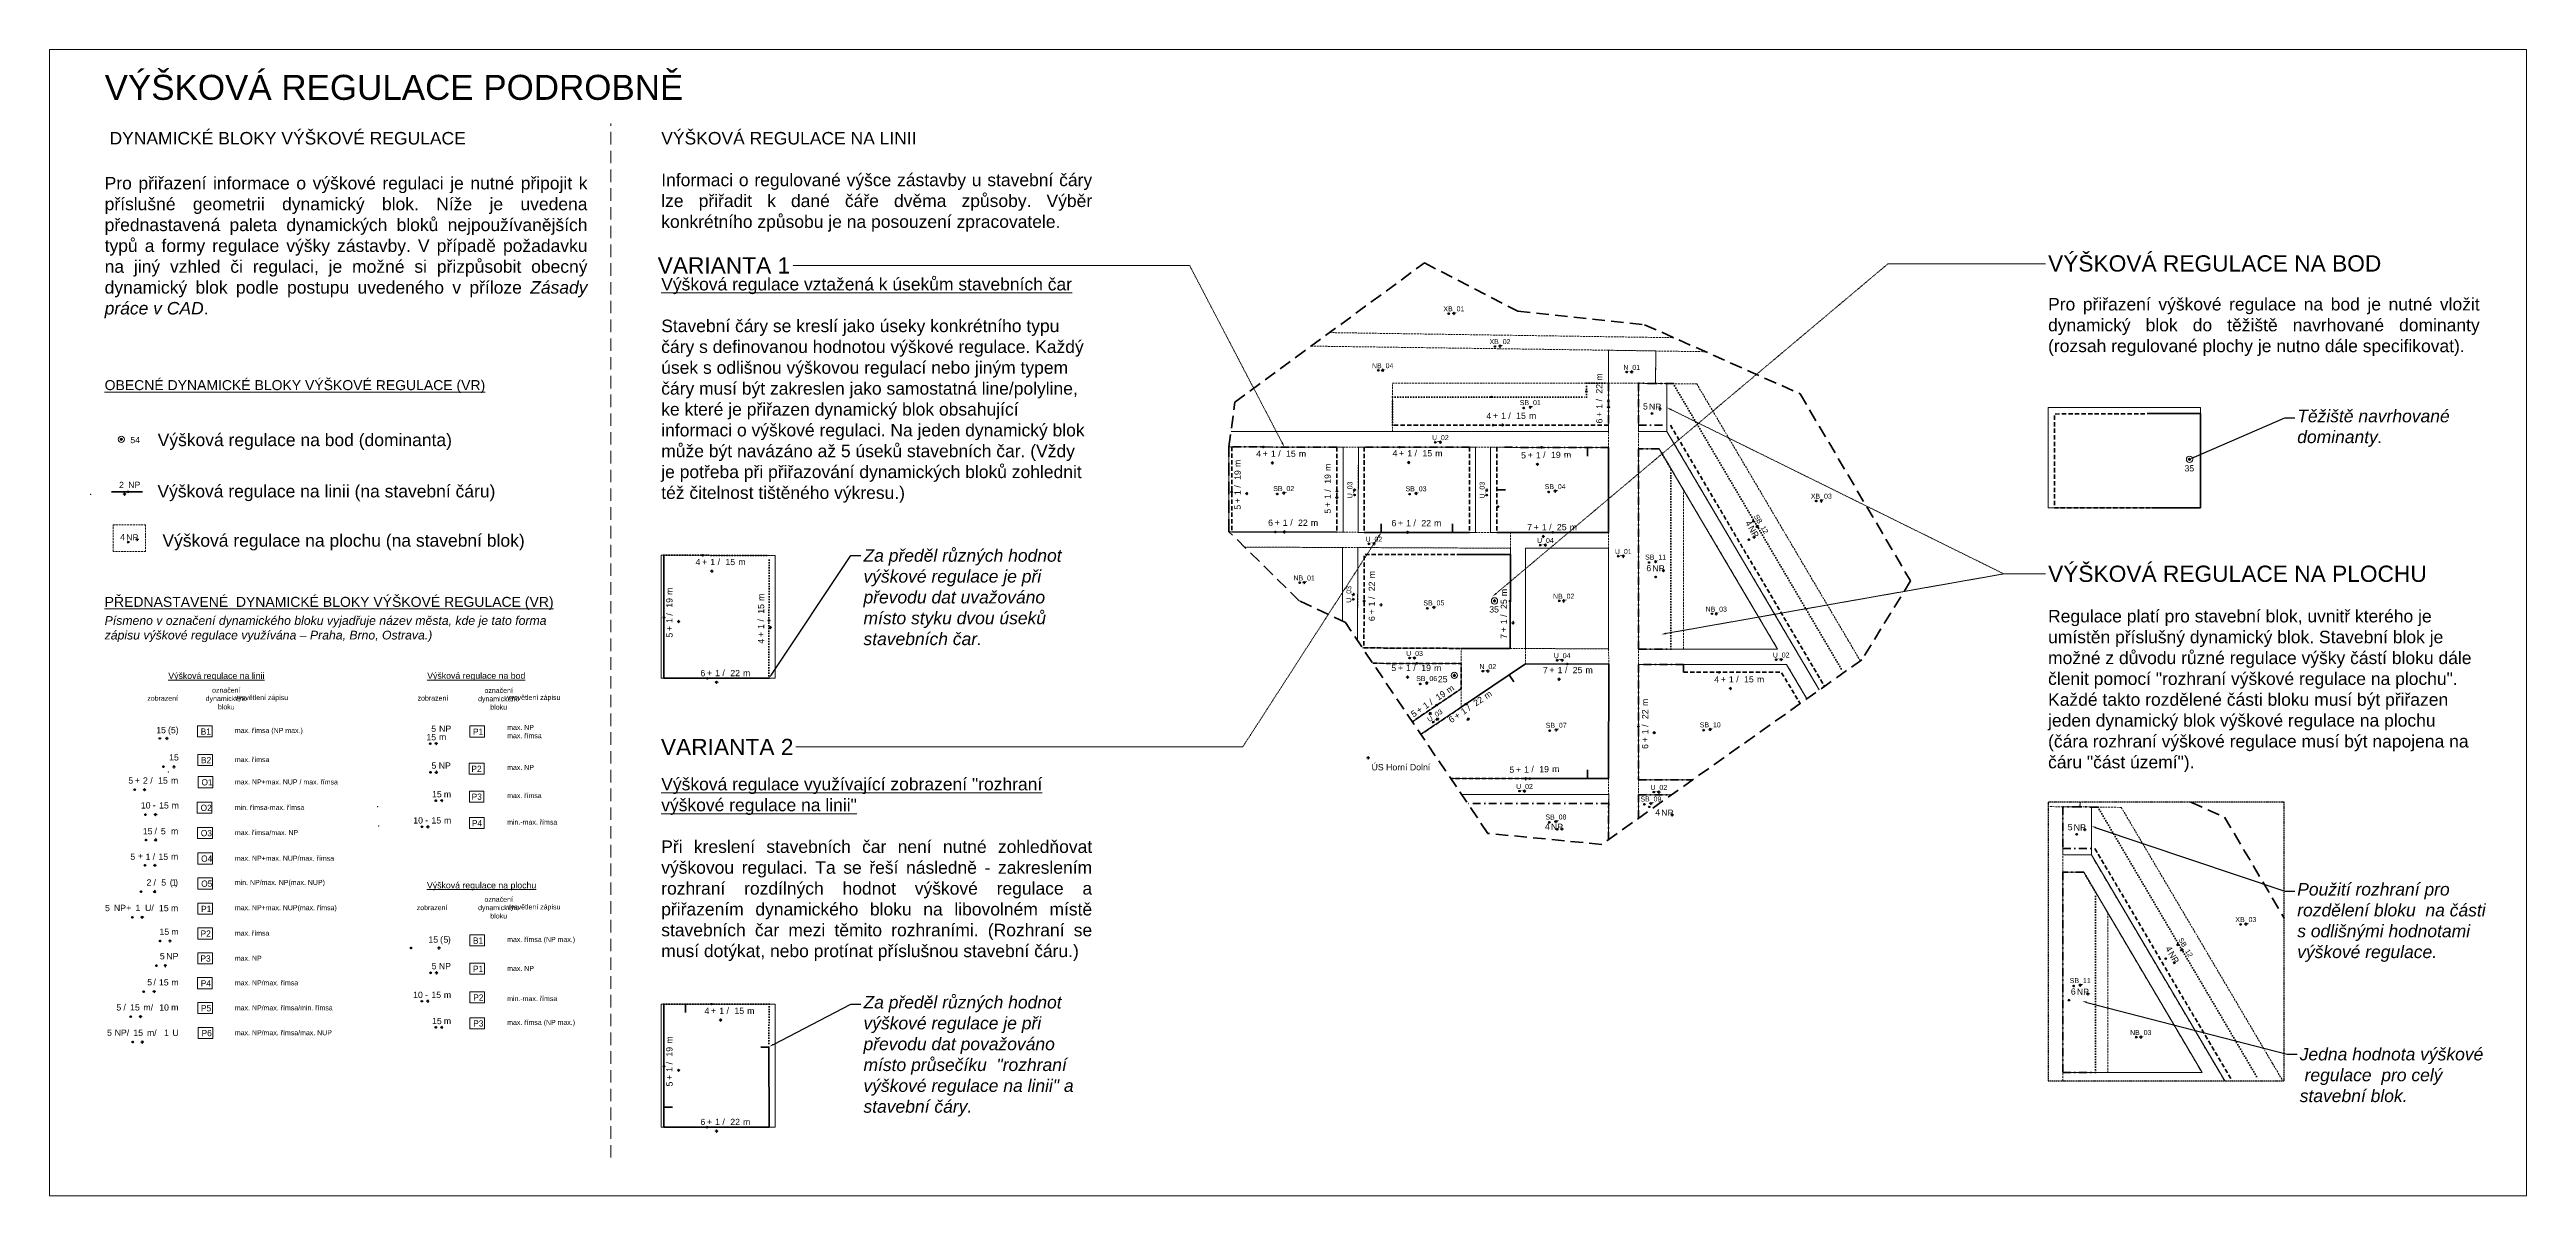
# Model space of a CAD drawing. Header units: metres. Extents: x -5 to 5163, y 1049 to 2795.
# Drawn here: x 3182 to 5163, y 1049 to 1977 of the extents above; entities that cross this region are included whole.
import ezdxf
from ezdxf import colors
from ezdxf.entities.mleader import LeaderData, LeaderLine
from ezdxf.enums import TextEntityAlignment as Align
from ezdxf.math import Vec2, Vec3

# ---------------------------------------------------------------- set-up
doc = ezdxf.new("R2010")
doc.units = ezdxf.units.M
for name, pattern in [('DASHED', [0.75, 0.5, -0.25]), ('DOT', [0.25, 0, -0.25]), ('ČERCHOVANÁ', [25.4, 12.7, -6.35, 0, -6.35])]:
    doc.linetypes.add(name, pattern=pattern)
doc.layers.add('000000_BL_Pomocna_netisk_DB', color=7, linetype='Continuous', plot=False)
doc.layers.add('000100_pomocná_standard', color=132, linetype='Continuous', lineweight=18, plot=False)
for name, color, linetype, lineweight in [('101110_PL_Resene_uzemi', 6, 'DASHED', 200), ('200000_PL_Cast_uzemi', 80, 'DASHED', 5), ('202110_BL_Cast_uzemi_UP', 7, 'DASHED', 9), ('203110_BL_Cast_uzemi_SB', 7, 'DASHED', 9), ('204110_BL_Cast_uzemi_NB', 7, 'DASHED', 9), ('205110_BL_Cast_uzemi_XB', 7, 'DASHED', 9), ('302110_BL_VR_na_bod', 172, 'Continuous', 9), ('302210_BL_VR_na_linii', 160, 'Continuous', 9), ('302211_PL_VR_na_linii_rozhrani', 160, 'Continuous', 100), ('302310_BL_VR_na_plochu', 140, 'DOT', 9), ('302311_PL_VR_na_plochu_rozhrani', 140, 'Continuous', 18)]:
    doc.layers.add(name, color=color, linetype=linetype, lineweight=lineweight)
doc.layers.add('101111_BL_Resene_uzemi', color=9, linetype='Continuous')
for name, color, linetype, lineweight, true_color in [('201110_PL_Ulicni_cara', 7, 'Continuous', 9, 0xe90101), ('301110_PL_SC_uzavrena', 7, 'Continuous', 70, 0xe90101), ('301111_PL_SC_polouzavrena', 7, 'ČERCHOVANÁ', 70, 0xfe2f2f), ('301112_PL_SC_otevrena', 7, 'DASHED', 70, 0xfe4848), ('301113_PL_SC_volna', 7, 'DOT', 70, 0xfe8585)]:
    doc.layers.add(name, color=color, linetype=linetype, lineweight=lineweight, true_color=true_color)
doc.styles.get("Standard").update_dxf_attribs({"font": 'arial.ttf'})
doc.styles.add('style2', font='arial.ttf', dxfattribs={"height": 2})

msp = doc.modelspace()

# ---------------------------------------------------------------- texts
at = {"linetype": 'Continuous', "lineweight": 18, "char_height": 10, "attachment_point": 1}
for s, heights, insert in [('{\\C146;\\c9000464;VÝŠKOVÁ REGULACE NA LINII\\P}\\P\\pxqj;Informaci o regulované výšce zástavby u stavební čáry lze přiřadit k dané čáře dvěma způsoby. Výběr konkrétního způsobu je na posouzení zpracovatele. \\P\\P\\pq*;{\\C146;\\c9000464; \\P\\L\\C256;Výšková regulace vztažená k úsekům stavebních čar} \\P{\\C6;\\P}Stavební čáry se kreslí jako úseky konkrétního typu čáry s definovanou hodnotou výškové regulace. Každý úsek s odlišnou výškovou regulací nebo jiným typem čáry musí být zakreslen jako samostatná line/polyline, ke které je přiřazen dynamický blok obsahující informaci o výškové regulaci. Na jeden dynamický blok může být navázáno až 5 úseků stavebních čar. (Vždy je potřeba při přiřazování dynamických bloků zohlednit též čitelnost tištěného výkresu.)', [327.8], (3671.3, 1911.3)), ('{\\LVýšková regulace využívající zobrazení "rozhraní výškové regulace na linii"} \\P\\P\\pxqj;Při kreslení stavebních čar není nutné zohledňovat výškovou regulaci. Ta se řeší následně - zakreslením rozhraní rozdílných hodnot výškové regulace a přiřazením dynamického bloku na libovolném místě stavebních čar mezi těmito rozhraními. (Rozhraní se musí dotýkat, nebo protínat příslušnou stavební čáru.)', [161.8], (3671.3, 1394.9))]:
    msp.add_mtext_dynamic_manual_height_columns(s, width=343.499, gutter_width=0.0125, heights=heights, dxfattribs=dict(at, insert=insert))
at = {"insert": (3226.3, 1875.4), "char_height": 10, "width": 384.887, "attachment_point": 1, "style": 'style2'}
msp.add_mtext('\\pxqj;Pro přiřazení informace o výškové regulaci je nutné připojit k příslušné geometrii dynamický blok. Níže je uvedena přednastavená paleta dynamických bloků nejpoužívanějších typů a formy regulace výšky zástavby. V případě požadavku na jiný vzhled či regulaci, je možné si přizpůsobit obecný dynamický blok podle postupu uvedeného v příloze {\\fArial|b0|i1|c238|p34;Zásady práce v CAD}.', dxfattribs=at)
at = {"lineweight": 18, "char_height": 10, "width": 344.048, "attachment_point": 1}
for s, insert in [('\\pxqj;Pro přiřazení výškové regulace na bod je nutné vložit dynamický blok do těžiště navrhované dominanty (rozsah regulované plochy je nutno dále specifikovat).', (4780.1, 1778.6)), ('\\pxql;Regulace platí pro stavební blok, uvnitř kterého je umístěn příslušný dynamický blok. Stavební blok je možné z důvodu různé regulace výšky částí bloku dále členit pomocí "rozhraní výškové regulace na plochu". Každé takto rozdělené části bloku musí být přiřazen jeden dynamický blok výškové regulace na plochu (čára rozhraní výškové regulace musí být napojena na čáru "část území").', (4780.1, 1529.2))]:
    msp.add_mtext(s, dxfattribs=dict(at, insert=insert))
at = {"color": 252, "lineweight": 18, "true_color": 0x939598}
for s, insert, char_height, width, attachment_point in [('{\\L\\C256;OBECNÉ DYNAMICKÉ BLOKY VÝŠKOVÉ REGULACE (VR) }', (3226.3, 1702.5), 8, 609.439, 7), ('{\\C256;Výšková regulace na bod (dominanta)}', (3268.7, 1657.1), 10, 377.518, 7), ('{\\C256;Výšková regulace na linii (na stavební čáru)}', (3268.5, 1616.1), 10, 299.987, 7), ('{\\C256;Výšková regulace na plochu (na stavební blok)}', (3272.5, 1576.7), 10, 315.35, 7), ('{\\L\\C256;PŘEDNASTAVENÉ  DYNAMICKÉ BLOKY VÝŠKOVÉ REGULACE (VR) }', (3226.3, 1529.2), 8, 685.373, 7), ('{\\fArial|b0|i1|c238|p34;\\C256;Písmeno v označení dynamického bloku vyjadřuje název města, kde je tato forma zápisu výškové regulace využívána – Praha, Brno, Ostrava.)}', (3226.3, 1524.2), 7, 358.254, 1), ('{\\L\\C256;Výšková regulace na linii}', (3277.2, 1472.5), 5, 426.449, 7), ('\\pxql;{\\L\\C256;Výšková regulace na bod}', (3484.2, 1472.6), 5, 88.449, 7), ('\\pxt7;{\\L\\C256;Výšková regulace na plochu}', (3484, 1305), 5, 426.449, 7)]:
    msp.add_mtext(s, dxfattribs=dict(at, insert=insert, char_height=char_height, width=width, attachment_point=attachment_point))
at = {"char_height": 4, "attachment_point": 4}
for s, insert in [('\\pxqc;označení \\Pdynamického \\Pbloku', (3306.3, 1458.3)), ('\\pxqc;označení \\Pdynamického \\Pbloku', (3524.1, 1458.1)), ('zobrazení', (3260.4, 1458.5)), ('vysvětlení zápisu', (3330.4, 1458.5)), ('zobrazení', (3476.5, 1458.6)), ('vysvětlení zápisu', (3548.1, 1458.6)), ('max. římsa (NP max.)', (3330.4, 1432.2)), ('max. NP\\Pmax. římsa', (3548.1, 1431.9)), ('max. římsa', (3330.4, 1409.5)), ('max. NP+max. NUP / max. římsa', (3330.4, 1391.6)), ('max. NP', (3548.1, 1403.2)), ('min. římsa-max. římsa', (3330.4, 1371.2)), ('max. římsa', (3548.1, 1380.7)), ('max. římsa/max. NP', (3330.4, 1351.1)), ('min.-max. římsa', (3548.1, 1359.5)), ('max. NP+max. NUP/max. římsa', (3330.4, 1330.6)), ('min. NP/max. NP(max. NUP)', (3330.4, 1310.7)), ('max. NP+max. NUP(max. římsa)', (3330.4, 1290.5)), ('zobrazení', (3475.8, 1291.1)), ('\\pxqc;označení \\Pdynamického \\Pbloku', (3524.1, 1291.1)), ('vysvětlení zápisu', (3548.1, 1291.1)), ('max. římsa', (3330.4, 1270.7)), ('max. římsa (NP max.)', (3548.1, 1265.1)), ('max. NP', (3330.4, 1250.7)), ('max. NP/max. římsa', (3330.4, 1231)), ('max. NP', (3548.1, 1242.5)), ('max. NP/max. římsa/min. římsa', (3330.4, 1211)), ('min.-max. římsa', (3548.1, 1218.4)), ('max. NP/max. římsa/max. NUP', (3330.4, 1191.1)), ('max. římsa (NP max.)', (3548.1, 1198.8))]:
    msp.add_mtext(s, dxfattribs=dict(at, insert=insert))
at = {"color": 253, "lineweight": 5, "true_color": 0xadadad, "char_height": 5, "attachment_point": 4}
for s, insert in [('{\\fUnitPro|b0|i0|c238|p34;B1}', (3303.1, 1431.9)), ('{\\fUnitPro|b0|i0|c238|p34;P1}', (3520.8, 1431.8)), ('{\\fUnitPro|b0|i0|c238|p34;B2}', (3303.3, 1409.1)), ('{\\fUnitPro|b0|i0|c238|p34;O1}', (3303.7, 1391.3)), ('{\\fUnitPro|b0|i0|c238|p34;P2}', (3519.5, 1402.1)), ('{\\fUnitPro|b0|i0|c238|p34;O2}', (3303, 1370.9)), ('{\\fUnitPro|b0|i0|c238|p34;O3}', (3303.2, 1350.7)), ('{\\fUnitPro|b0|i0|c238|p34;P4}', (3519.9, 1358.6)), ('{\\fUnitPro|b0|i0|c238|p34;O4}', (3303.4, 1330.3)), ('{\\fUnitPro|b0|i0|c238|p34;O5}', (3303.5, 1310.3)), ('{\\fUnitPro|b0|i0|c238|p34;P1}', (3303.4, 1290.1)), ('{\\fUnitPro|b0|i0|c238|p34;B1}', (3520.8, 1264.8)), ('{\\fUnitPro|b0|i0|c238|p34;B1}', (3520.8, 1264.8)), ('{\\fUnitPro|b0|i0|c238|p34;P1}', (3520.8, 1242.2)), ('{\\fUnitPro|b0|i0|c238|p34;P1}', (3520.8, 1242.2)), ('{\\fUnitPro|b0|i0|c238|p34;P2}', (3521, 1219.3)), ('{\\fUnitPro|b0|i0|c238|p34;P2}', (3521, 1219.3)), ('{\\fUnitPro|b0|i0|c238|p34;P6}', (3303.8, 1190.8)), ('{\\fUnitPro|b0|i0|c238|p34;P3}', (3521, 1198.5)), ('{\\fUnitPro|b0|i0|c238|p34;P3}', (3521, 1198.5))]:
    msp.add_mtext(s, dxfattribs=dict(at, insert=insert))
for s, insert, width in [('{\\fUnitPro|b0|i0|c238|p34;P3}', (3519.7, 1379.8), 5.96), ('{\\fUnitPro|b0|i0|c238|p34;P2}', (3303, 1270.4), 6.19), ('{\\fUnitPro|b0|i0|c238|p34;P3}', (3302.9, 1250.4), 6.19), ('{\\fUnitPro|b0|i0|c238|p34;P4}', (3303.1, 1230.6), 6.19), ('{\\fUnitPro|b0|i0|c238|p34;P5}', (3303.3, 1210.7), 6.19)]:
    msp.add_mtext(s, dxfattribs=dict(at, insert=insert, width=width))
at = {"layer": '000100_pomocná_standard', "linetype": 'Continuous', "lineweight": 20, "insert": (3226.3, 1936.7), "char_height": 20, "width": 461.905, "attachment_point": 7}
msp.add_mtext('VÝŠKOVÁ REGULACE PODROBNĚ', dxfattribs=at)
at = {"layer": '000100_pomocná_standard', "linetype": 'Continuous', "lineweight": 20, "insert": (3226.3, 1911.3), "char_height": 20, "attachment_point": 1}
msp.add_mtext('{\\H0.5x; DYNAMICKÉ BLOKY VÝŠKOVÉ REGULACE}', dxfattribs=at)

# ---------------------------------------------------------------- blocks, each defined once
blk = doc.blocks.new('*U5')
blk.add_circle((0, 0), 2.5)
at = {"layer": '000000_BL_Pomocna_netisk_DB'}
for p, q in [((-1, 0), (-0.7, 0.3)), ((1, 0), (-1, 0)), ((-1, 0), (-0.7, -0.3)), ((0.6, -0.6), (-0.6, 0.6)), ((-0.6, -0.6), (0.6, 0.6)), ((0, 1), (-0.3, 0.7)), ((0, 1), (0, -1)), ((0, 1), (0.3, 0.7)), ((1, 0), (0.7, 0.3)), ((1, 0), (0.7, -0.3)), ((0, -1), (-0.3, -0.7)), ((0, -1), (0.3, -0.7))]:
    blk.add_line(p, q, dxfattribs=at)
blk.add_circle((0, 0), 0.6, dxfattribs=at)
at = {"style": 'style2'}
for tag, p in [('VYSKA_MAX', (-4.1, -9.7)), ('RIMSA_MAX', (-3.8, -17.7)), ('RIMSA_MIN', (-3.7, -25.2)), ('NP_MIN', (-3.7, -33.8)), ('NP_MAX', (-3.7, -42.4)), ('NUP_MAX', (-3.7, -50.9))]:
    blk.add_attdef(tag, p, '', height=5, dxfattribs=at)
at = {"style": 'style2', "flags": 1}
for tag, p in [('VYSKA_VB', (-3.7, -76.7)), ('VYSKA_VB_I', (-3.7, -85.2)), ('NAZEV_BLOK', (-3.6, -93.8))]:
    blk.add_attdef(tag, p, '', height=5, dxfattribs=at)
blk = doc.blocks.new('*U10')
blk.add_circle((0, 0), 2.5)
at = {"layer": '000000_BL_Pomocna_netisk_DB'}
for p, q in [((-1, 0), (-0.7, 0.3)), ((1, 0), (-1, 0)), ((-1, 0), (-0.7, -0.3)), ((0.6, -0.6), (-0.6, 0.6)), ((-0.6, -0.6), (0.6, 0.6)), ((0, 1), (-0.3, 0.7)), ((0, 1), (0, -1)), ((0, 1), (0.3, 0.7)), ((1, 0), (0.7, 0.3)), ((1, 0), (0.7, -0.3)), ((0, -1), (-0.3, -0.7)), ((0, -1), (0.3, -0.7))]:
    blk.add_line(p, q, dxfattribs=at)
blk.add_circle((0, 0), 0.6, dxfattribs=at)
at = {"style": 'style2'}
for tag, p in [('VYSKA_MAX', (7.2, -3.1)), ('RIMSA_MAX', (7.5, -11.2)), ('RIMSA_MIN', (7.6, -18.7)), ('NP_MIN', (7.6, -27.2)), ('NP_MAX', (7.6, -35.8)), ('NUP_MAX', (7.6, -44.4))]:
    blk.add_attdef(tag, p, '', height=5, dxfattribs=at)
at = {"style": 'style2', "flags": 1}
for tag, p in [('VYSKA_VB', (7.6, -70.1)), ('VYSKA_VB_I', (7.6, -78.7)), ('NAZEV_BLOK', (7.7, -87.3))]:
    blk.add_attdef(tag, p, '', height=5, dxfattribs=at)
blk = doc.blocks.new('*U138')
blk.add_point((-27, -0.2))
at = {"layer": '000000_BL_Pomocna_netisk_DB'}
for p, q in [((-1, 0), (-0.7, 0.3)), ((1, 0), (-1, 0)), ((-1, 0), (-0.7, -0.3)), ((0, 1), (-0.3, 0.7)), ((0, 1), (0, -1)), ((0, 1), (0.3, 0.7)), ((1, 0), (0.7, 0.3)), ((1, 0), (0.7, -0.3)), ((3.7, 1.3), (2.5, 2.5)), ((2.5, 1.3), (3.7, 2.5)), ((0, -1), (-0.3, -0.7)), ((0, -1), (0.3, -0.7))]:
    blk.add_line(p, q, dxfattribs=at)
blk.add_circle((3.1, 1.9), 0.6, dxfattribs=at)
at = {"style": 'style2'}
blk.add_text('NP', height=5, dxfattribs=at).set_placement((2.9, 5))
for tag, flags, p in [('NP_MAX', 4, (-0.5, 4.8)), ('RIMSA_MIN', 5, (41.1, -30.7)), ('RIMSA_MAX', 5, (44.4, -39))]:
    blk.add_attdef(tag, text='', height=5, dxfattribs=dict(at, flags=flags)).set_placement(p, align=Align.RIGHT)
for tag, p in [('NP_MIN', (-4.1, -7.3)), ('NUP_MAX', (-4.1, -16.4)), ('VYSKA_MAX', (-4.4, -24.9))]:
    blk.add_attdef(tag, p, '', height=5, dxfattribs=at)
at = {"style": 'style2', "flags": 1}
for tag, p in [('VYSKA_VB', (-4.1, -50.6)), ('VYSKA_VB_I', (-4.1, -59.2)), ('NAZEV_BLOK', (-4.5, -68.4))]:
    blk.add_attdef(tag, p, '', height=5, dxfattribs=at)
blk = doc.blocks.new('*U188')
at = {"layer": '000000_BL_Pomocna_netisk_DB'}
for p, q in [((104.5, 200.2), (103.3, 201.4)), ((103.3, 200.2), (104.5, 201.4)), ((-1, 0), (-0.7, 0.3)), ((1, 0), (-1, 0)), ((-1, 0), (-0.7, -0.3)), ((0, 1), (-0.3, 0.7)), ((0, 1), (0, -1)), ((0, 1), (0.3, 0.7)), ((1, 0), (0.7, 0.3)), ((1, 0), (0.7, -0.3)), ((0, -1), (-0.3, -0.7)), ((0, -1), (0.3, -0.7))]:
    blk.add_line(p, q, dxfattribs=at)
blk.add_circle((103.9, 200.8), 0.6, dxfattribs=at)
blk.add_attdef('DOK_NAZEV', (2.7, -10), '', height=5)
at = {"style": 'style2', "flags": 1}
blk.add_attdef('NAZEV_BLOK', (-116.4, -89.6), '', height=5, dxfattribs=at)
blk = doc.blocks.new('*U66')
at = {"layer": '000000_BL_Pomocna_netisk_DB'}
for p, q in [((-1, 0), (-0.7, 0.3)), ((1, 0), (-1, 0)), ((-1, 0), (-0.7, -0.3)), ((0, 1), (-0.3, 0.7)), ((0, 1), (0, -1)), ((0, 1), (0.3, 0.7)), ((1, 0), (0.7, 0.3)), ((1, 0), (0.7, -0.3)), ((-4.6, -1.2), (-5.8, 0)), ((-5.8, -1.2), (-4.6, 0)), ((0, -1), (-0.3, -0.7)), ((0, -1), (0.3, -0.7))]:
    blk.add_line(p, q, dxfattribs=at)
blk.add_circle((-5.2, -0.6), 0.6, dxfattribs=at)
at = {"style": 'style2'}
blk.add_attdef('OZNACENI', text='', height=4, dxfattribs=at).set_placement((0, 1.7), align=Align.CENTER)
at = {"style": 'style2', "flags": 1}
blk.add_attdef('NAZEV_BLOK', (-23.6, -29.3), '', height=5, dxfattribs=at)
blk = doc.blocks.new('*U67')
at = {"layer": '000000_BL_Pomocna_netisk_DB'}
for p, q in [((-4, 4.4), (-2.4, 4)), ((-3.4, 3.3), (-3, 5)), ((0.9, 0.5), (-0.9, -0.5)), ((-0.5, 0.9), (-0.6, 0.5)), ((0.5, -0.9), (-0.5, 0.9)), ((-0.5, 0.9), (-0.1, 0.8)), ((0.9, 0.5), (0.5, 0.6)), ((0.9, 0.5), (0.8, 0.1)), ((-0.9, -0.5), (-0.8, -0.1)), ((-0.9, -0.5), (-0.5, -0.6)), ((0.5, -0.9), (0.1, -0.8)), ((0.5, -0.9), (0.6, -0.5))]:
    blk.add_line(p, q, dxfattribs=at)
blk.add_circle((-3.2, 4.2), 0.6, dxfattribs=at)
at = {"style": 'style2'}
blk.add_attdef('OZNACENI', text='', height=4, rotation=300.7247, dxfattribs=at).set_placement((1.4, 0.9), align=Align.CENTER)
at = {"style": 'style2', "flags": 1}
blk.add_attdef('NAZEV_BLOK', (-30.6, -29.3), '', height=5, dxfattribs=at)
blk = doc.blocks.new('*U65')
at = {"layer": '000000_BL_Pomocna_netisk_DB'}
for p, q in [((-2.9, -0.6), (-4.1, 0.6)), ((-4.1, -0.6), (-2.9, 0.6)), ((-1, 0), (-0.7, 0.3)), ((1, 0), (-1, 0)), ((-1, 0), (-0.7, -0.3)), ((0, 1), (-0.3, 0.7)), ((0, 1), (0, -1)), ((0, 1), (0.3, 0.7)), ((1, 0), (0.7, 0.3)), ((1, 0), (0.7, -0.3)), ((0, -1), (-0.3, -0.7)), ((0, -1), (0.3, -0.7))]:
    blk.add_line(p, q, dxfattribs=at)
blk.add_circle((-3.5, 0), 0.6, dxfattribs=at)
at = {"style": 'style2'}
blk.add_attdef('OZNACENI', text='', height=4, dxfattribs=at).set_placement((0, 1.7), align=Align.CENTER)
at = {"style": 'style2', "flags": 1}
blk.add_attdef('NAZEV_BLOK', (-24.9, -16.2), '', height=5, dxfattribs=at)
blk = doc.blocks.new('*U64')
at = {"layer": '000000_BL_Pomocna_netisk_DB'}
for p, q in [((-3.5, -0.8), (-4.7, 0.4)), ((-4.7, -0.8), (-3.5, 0.4)), ((-1, 0), (-0.7, 0.3)), ((1, 0), (-1, 0)), ((-1, 0), (-0.7, -0.3)), ((0, 1), (-0.3, 0.7)), ((0, 1), (0, -1)), ((0, 1), (0.3, 0.7)), ((1, 0), (0.7, 0.3)), ((1, 0), (0.7, -0.3)), ((0, -1), (-0.3, -0.7)), ((0, -1), (0.3, -0.7))]:
    blk.add_line(p, q, dxfattribs=at)
blk.add_circle((-4.1, -0.2), 0.6, dxfattribs=at)
at = {"style": 'style2'}
blk.add_attdef('OZNACENI', text='', height=4, dxfattribs=at).set_placement((0, 1.7), align=Align.CENTER)
at = {"style": 'style2', "flags": 1}
for tag, p in [('PODTYP', (-27, -17.4)), ('NAZEV_BLOK', (-27.3, -25.1))]:
    blk.add_attdef(tag, p, '', height=5, dxfattribs=at)
blk = doc.blocks.new('*U36')
at = {"layer": '000000_BL_Pomocna_netisk_DB'}
for p, q in [((-4.1, -0.6), (-5.3, 0.6)), ((-5.3, -0.6), (-4.1, 0.6)), ((-1, 0), (-0.7, 0.3)), ((1, 0), (-1, 0)), ((-1, 0), (-0.7, -0.3)), ((0, 1), (-0.3, 0.7)), ((0, 1), (0, -1)), ((0, 1), (0.3, 0.7)), ((1, 0), (0.7, 0.3)), ((1, 0), (0.7, -0.3)), ((0, -1), (-0.3, -0.7)), ((0, -1), (0.3, -0.7))]:
    blk.add_line(p, q, dxfattribs=at)
blk.add_circle((-4.7, 0), 0.6, dxfattribs=at)
at = {"style": 'style2', "flags": 1}
for tag, p in [('VYSKA_VB', (-16.9, -2.7)), ('VYSKA_VB_I', (-16.9, -11.3)), ('NAZEV_BLOK', (-17.4, -20.4))]:
    blk.add_attdef(tag, p, '', height=5, dxfattribs=at)
at = {"layer": '302110_BL_VR_na_bod', "style": 'style2'}
for s, p in [('m', (2.3, 2.8)), ('NP', (2.4, 9.4))]:
    blk.add_text(s, height=5, dxfattribs=at).set_placement(p)
for tag, p in [('RIMSA_MAX', (0, 2.6)), ('NP_MAX', (0, 9.4))]:
    blk.add_attdef(tag, text='', height=5, dxfattribs=at).set_placement(p, align=Align.RIGHT)
blk = doc.blocks.new('*U86')
at = {"layer": '000000_BL_Pomocna_netisk_DB'}
for p, q in [((-4.1, -0.6), (-5.3, 0.6)), ((-5.3, -0.6), (-4.1, 0.6)), ((-1, 0), (-0.7, 0.3)), ((1, 0), (-1, 0)), ((-1, 0), (-0.7, -0.3)), ((0, 1), (-0.3, 0.7)), ((0, 1), (0, -1)), ((0, 1), (0.3, 0.7)), ((1, 0), (0.7, 0.3)), ((1, 0), (0.7, -0.3)), ((0, -1), (-0.3, -0.7)), ((0, -1), (0.3, -0.7))]:
    blk.add_line(p, q, dxfattribs=at)
blk.add_circle((-4.7, 0), 0.6, dxfattribs=at)
at = {"style": 'style2', "flags": 1}
for tag, p in [('VYSKA_VB', (-24.3, -25.9)), ('VYSKA_VB_I', (-24.3, -34.4)), ('NAZEV_BLOK', (-24.8, -43.6))]:
    blk.add_attdef(tag, p, '', height=5, dxfattribs=at)
at = {"layer": '302110_BL_VR_na_bod', "style": 'style2'}
blk.add_text('NP', height=5, dxfattribs=at).set_placement((1.9, 2.9))
blk.add_attdef('NP_MAX', text='', height=5, dxfattribs=at).set_placement((0, 2.9), align=Align.RIGHT)
blk = doc.blocks.new('*U85')
at = {"layer": '000000_BL_Pomocna_netisk_DB'}
for p, q in [((-4.1, -0.6), (-5.3, 0.6)), ((-5.3, -0.6), (-4.1, 0.6)), ((-1, 0), (-0.7, 0.3)), ((1, 0), (-1, 0)), ((-1, 0), (-0.7, -0.3)), ((0, 1), (-0.3, 0.7)), ((0, 1), (0, -1)), ((0, 1), (0.3, 0.7)), ((1, 0), (0.7, 0.3)), ((1, 0), (0.7, -0.3)), ((0, -1), (-0.3, -0.7)), ((0, -1), (0.3, -0.7))]:
    blk.add_line(p, q, dxfattribs=at)
blk.add_circle((-4.7, 0), 0.6, dxfattribs=at)
at = {"style": 'style2', "flags": 1}
for tag, p in [('VYSKA_VB', (-26.7, -22.4)), ('VYSKA_VB_I', (-26.7, -30.9)), ('NAZEV_BLOK', (-27.1, -40.1))]:
    blk.add_attdef(tag, p, '', height=5, dxfattribs=at)
at = {"layer": '302110_BL_VR_na_bod', "style": 'style2'}
blk.add_text('m', height=5, dxfattribs=at).set_placement((1.7, 2.6))
blk.add_attdef('RIMSA_MAX', text='', height=5, dxfattribs=at).set_placement((0, 2.6), align=Align.RIGHT)
blk = doc.blocks.new('*U87')
at = {"layer": '000000_BL_Pomocna_netisk_DB'}
for p, q in [((-4.1, -0.6), (-5.3, 0.6)), ((-5.3, -0.6), (-4.1, 0.6)), ((-1, 0), (-0.7, 0.3)), ((1, 0), (-1, 0)), ((-1, 0), (-0.7, -0.3)), ((0, 1), (-0.3, 0.7)), ((0, 1), (0, -1)), ((0, 1), (0.3, 0.7)), ((1, 0), (0.7, 0.3)), ((1, 0), (0.7, -0.3)), ((0, -1), (-0.3, -0.7)), ((0, -1), (0.3, -0.7))]:
    blk.add_line(p, q, dxfattribs=at)
blk.add_circle((-4.7, 0), 0.6, dxfattribs=at)
at = {"style": 'style2', "flags": 1}
for tag, p in [('VYSKA_VB', (-26, -26.9)), ('VYSKA_VB_I', (-26, -35.5)), ('NAZEV_BLOK', (-26.5, -44.7))]:
    blk.add_attdef(tag, p, '', height=5, dxfattribs=at)
at = {"layer": '302110_BL_VR_na_bod', "style": 'style2'}
for s, p in [('-', (-2.1, 2.8)), ('m', (12.9, 2.6))]:
    blk.add_text(s, height=5, dxfattribs=at).set_placement(p)
blk.add_attdef('RIMSA_MIN', text='', height=5, dxfattribs=at).set_placement((-3.9, 2.6), align=Align.RIGHT)
blk.add_attdef('RIMSA_MAX', text='', height=5, dxfattribs=at).set_placement((6.8, 2.6), align=Align.CENTER)
blk = doc.blocks.new('*U83')
at = {"layer": '000000_BL_Pomocna_netisk_DB'}
for p, q in [((-5, -0.6), (-6.2, 0.6)), ((-6.2, -0.6), (-5, 0.6)), ((-1, 0), (-0.7, 0.3)), ((1, 0), (-1, 0)), ((-1, 0), (-0.7, -0.3)), ((0, 1), (-0.3, 0.7)), ((0, 1), (0, -1)), ((0, 1), (0.3, 0.7)), ((1, 0), (0.7, 0.3)), ((0, -1), (-0.3, -0.7)), ((0, -1), (0.3, -0.7)), ((1, 0), (0.7, -0.3))]:
    blk.add_line(p, q, dxfattribs=at)
blk.add_circle((-5.6, 0), 0.6, dxfattribs=at)
at = {"style": 'style2', "flags": 1}
for tag, p in [('VYSKA_VB', (1.9, -37.9)), ('VYSKA_VB_I', (1.9, -46.4)), ('NAZEV_BLOK', (4.2, -55.6))]:
    blk.add_attdef(tag, p, '', height=5, dxfattribs=at)
at = {"layer": '302210_BL_VR_na_linii', "style": 'style2'}
blk.add_text('(  )', height=5, dxfattribs=at).set_placement((0.9, 4.3))
blk.add_attdef('RIMSA_MAX', text='', height=5, dxfattribs=at).set_placement((-0.7, 4.2), align=Align.RIGHT)
blk.add_attdef('NP_MAX', text='', height=5, dxfattribs=at).set_placement((5.2, 4.2), align=Align.CENTER)
blk = doc.blocks.new('*U37')
at = {"layer": '000000_BL_Pomocna_netisk_DB'}
for p, q in [((-7.8, -0.5), (-9, 0.7)), ((-9, -0.5), (-7.8, 0.7)), ((-1, 0), (-0.7, 0.3)), ((1, 0), (-1, 0)), ((-1, 0), (-0.7, -0.3)), ((0, 1), (-0.3, 0.7)), ((0, 1), (0, -1)), ((0, 1), (0.3, 0.7)), ((1, 0), (0.7, 0.3)), ((0, -1), (-0.3, -0.7)), ((0, -1), (0.3, -0.7)), ((1, 0), (0.7, -0.3))]:
    blk.add_line(p, q, dxfattribs=at)
blk.add_circle((-8.4, 0.1), 0.6, dxfattribs=at)
at = {"style": 'style2', "flags": 1}
for tag, p in [('VYSKA_VB', (-19.2, -25)), ('VYSKA_VB_I', (-19.2, -33.6)), ('NAZEV_BLOK', (-19.7, -43.6))]:
    blk.add_attdef(tag, p, '', height=5, dxfattribs=at)
at = {"layer": '302210_BL_VR_na_linii', "style": 'style2'}
blk.add_attdef('RIMSA_MAX', text='', height=5, dxfattribs=at).set_placement((0, 5.1), align=Align.CENTER)
blk = doc.blocks.new('*U38')
at = {"layer": '000000_BL_Pomocna_netisk_DB'}
for p, q in [((-7.2, -0.6), (-8.4, 0.6)), ((-8.4, -0.6), (-7.2, 0.6)), ((-1, 0), (-0.7, 0.3)), ((1, 0), (-1, 0)), ((-1, 0), (-0.7, -0.3)), ((0, 1), (-0.3, 0.7)), ((0, 1), (0, -1)), ((0, 1), (0.3, 0.7)), ((1, 0), (0.7, 0.3)), ((0, -1), (-0.3, -0.7)), ((0, -1), (0.3, -0.7)), ((1, 0), (0.7, -0.3))]:
    blk.add_line(p, q, dxfattribs=at)
blk.add_circle((-7.8, 0), 0.6, dxfattribs=at)
at = {"style": 'style2', "flags": 1}
for tag, p in [('VYSKA_VB', (2.6, -37.9)), ('VYSKA_VB_I', (1.9, -46.4)), ('NAZEV_BLOK', (2.1, -55.6))]:
    blk.add_attdef(tag, p, '', height=5, dxfattribs=at)
at = {"layer": '302210_BL_VR_na_linii', "style": 'style2'}
for s, p in [('+', (-7.7, 5)), ('/', (4.7, 5)), ('m', (21.2, 4.9))]:
    blk.add_text(s, height=5, dxfattribs=at).set_placement(p)
at = {"layer": '302210_BL_VR_na_linii', "style": 'style2', "flags": 4}
blk.add_attdef('NP_MAX', text='', height=5, dxfattribs=at).set_placement((-9, 4.8), align=Align.RIGHT)
at = {"layer": '302210_BL_VR_na_linii', "style": 'style2'}
blk.add_attdef('NUP_MAX', text='', height=5, dxfattribs=at).set_placement((0.8, 4.9), align=Align.CENTER)
at = {"layer": '302210_BL_VR_na_linii', "style": 'style2', "flags": 4}
blk.add_attdef('RIMSA_MAX', text='', height=5, dxfattribs=at).set_placement((14.8, 4.9), align=Align.CENTER)
blk = doc.blocks.new('*U88')
at = {"layer": '000000_BL_Pomocna_netisk_DB'}
for p, q in [((-7.5, -0.6), (-8.7, 0.6)), ((-8.7, -0.6), (-7.5, 0.6)), ((-1, 0), (-0.7, 0.3)), ((1, 0), (-1, 0)), ((-1, 0), (-0.7, -0.3)), ((0, 1), (-0.3, 0.7)), ((0, 1), (0, -1)), ((0, 1), (0.3, 0.7)), ((1, 0), (0.7, 0.3)), ((0, -1), (-0.3, -0.7)), ((0, -1), (0.3, -0.7)), ((1, 0), (0.7, -0.3))]:
    blk.add_line(p, q, dxfattribs=at)
blk.add_circle((-8.1, 0), 0.6, dxfattribs=at)
at = {"style": 'style2', "flags": 1}
for tag, p in [('VYSKA_VB', (2.3, -37.9)), ('VYSKA_VB_I', (2.3, -46.4)), ('NAZEV_BLOK', (1.8, -55.6))]:
    blk.add_attdef(tag, p, '', height=5, dxfattribs=at)
at = {"layer": '302210_BL_VR_na_linii', "style": 'style2'}
for s, p in [('-', (-2.3, 5.1)), ('m', (12.8, 4.9))]:
    blk.add_text(s, height=5, dxfattribs=at).set_placement(p)
blk.add_attdef('RIMSA_MIN', text='', height=5, dxfattribs=at).set_placement((-4, 4.9), align=Align.RIGHT)
blk.add_attdef('RIMSA_MAX', text='', height=5, dxfattribs=at).set_placement((6.7, 4.9), align=Align.CENTER)
blk = doc.blocks.new('*U39')
at = {"layer": '000000_BL_Pomocna_netisk_DB'}
for p, q in [((-7.1, -0.6), (-8.3, 0.6)), ((-8.3, -0.6), (-7.1, 0.6)), ((-1, 0), (-0.7, 0.3)), ((1, 0), (-1, 0)), ((-1, 0), (-0.7, -0.3)), ((0, 1), (-0.3, 0.7)), ((0, 1), (0, -1)), ((0, 1), (0.3, 0.7)), ((1, 0), (0.7, 0.3)), ((0, -1), (-0.3, -0.7)), ((0, -1), (0.3, -0.7)), ((1, 0), (0.7, -0.3))]:
    blk.add_line(p, q, dxfattribs=at)
blk.add_circle((-7.7, 0), 0.6, dxfattribs=at)
at = {"style": 'style2', "flags": 1}
for tag, p in [('VYSKA_VB', (1.9, -37.9)), ('VYSKA_VB_I', (1.9, -46.4)), ('NAZEV_BLOK', (2.2, -55.6))]:
    blk.add_attdef(tag, p, '', height=5, dxfattribs=at)
at = {"layer": '302210_BL_VR_na_linii', "style": 'style2'}
for s, p in [('/', (-0.9, 4.6)), ('m', (12.3, 4.6))]:
    blk.add_text(s, height=5, dxfattribs=at).set_placement(p)
blk.add_attdef('RIMSA_MAX', text='', height=5, dxfattribs=at).set_placement((-2.5, 4.5), align=Align.RIGHT)
blk.add_attdef('NP_MAX', text='', height=5, dxfattribs=at).set_placement((6.1, 4.5), align=Align.CENTER)
blk = doc.blocks.new('*U40')
for p in [(10.7, 74.7), (178.2, 47), (179.1, 31.5)]:
    blk.add_point(p)
at = {"layer": '000000_BL_Pomocna_netisk_DB'}
for p, q in [((-7.2, -0.6), (-8.4, 0.6)), ((-8.4, -0.6), (-7.2, 0.6)), ((-1, 0), (-0.7, 0.3)), ((1, 0), (-1, 0)), ((-1, 0), (-0.7, -0.3)), ((0, 1), (-0.3, 0.7)), ((0, 1), (0, -1)), ((0, 1), (0.3, 0.7)), ((1, 0), (0.7, 0.3)), ((0, -1), (-0.3, -0.7)), ((0, -1), (0.3, -0.7)), ((1, 0), (0.7, -0.3))]:
    blk.add_line(p, q, dxfattribs=at)
blk.add_circle((-7.8, 0), 0.6, dxfattribs=at)
at = {"style": 'style2', "flags": 1}
for tag, p in [('VYSKA_VB', (-20.5, -29.7)), ('VYSKA_VB_I', (-19.8, -38.3)), ('NAZEV_BLOK', (-20.9, -47.4))]:
    blk.add_attdef(tag, p, '', height=5, dxfattribs=at)
at = {"layer": '302210_BL_VR_na_linii', "style": 'style2'}
for s, p in [('+', (-13.5, 5)), ('/', (-1.7, 4.6)), ('m', (13, 4.6))]:
    blk.add_text(s, height=5, dxfattribs=at).set_placement(p)
blk.add_attdef('NP_MAX', text='', height=5, dxfattribs=at).set_placement((-15.7, 4.5), align=Align.RIGHT)
for tag, p in [('NUP_MAX', (-5.4, 4.4)), ('RIMSA_MAX', (6.8, 4.4))]:
    blk.add_attdef(tag, text='', height=5, dxfattribs=at).set_placement(p, align=Align.CENTER)
blk = doc.blocks.new('*U94')
at = {"layer": '000000_BL_Pomocna_netisk_DB'}
for p, q in [((-10.4, -0.6), (-11.6, 0.6)), ((-11.6, -0.6), (-10.4, 0.6)), ((-1, 0), (-0.7, 0.3)), ((1, 0), (-1, 0)), ((-1, 0), (-0.7, -0.3)), ((0, 1), (-0.3, 0.7)), ((0, 1), (0, -1)), ((0, 1), (0.3, 0.7)), ((1, 0), (0.7, 0.3)), ((0, -1), (-0.3, -0.7)), ((0, -1), (0.3, -0.7)), ((1, 0), (0.7, -0.3))]:
    blk.add_line(p, q, dxfattribs=at)
blk.add_circle((-11, 0), 0.6, dxfattribs=at)
at = {"style": 'style2', "flags": 1}
for tag, p in [('VYSKA_VB', (-19.7, -37.4)), ('NAZEV_BLOK', (-20.2, -55.1)), ('VYSKA_VB_I', (-17.1, -46))]:
    blk.add_attdef(tag, p, '', height=5, dxfattribs=at)
at = {"layer": '302210_BL_VR_na_linii', "style": 'style2'}
for s, p in [('/', (-0.9, 5)), ('( )', (12.1, 5))]:
    blk.add_text(s, height=5, dxfattribs=at).set_placement(p)
blk.add_attdef('NP_MIN', text='', height=5, dxfattribs=at).set_placement((-2.6, 4.9), align=Align.RIGHT)
for tag, p in [('NP_MAX', (7.2, 4.9)), ('NUP_MAX', (15.5, 4.9))]:
    blk.add_attdef(tag, text='', height=5, dxfattribs=at).set_placement(p, align=Align.CENTER)
blk = doc.blocks.new('*U93')
at = {"layer": '000000_BL_Pomocna_netisk_DB'}
for p, q in [((-7.3, -0.6), (-8.5, 0.6)), ((-8.5, -0.6), (-7.3, 0.6)), ((-1, 0), (-0.7, 0.3)), ((1, 0), (-1, 0)), ((-1, 0), (-0.7, -0.3)), ((0, 1), (-0.3, 0.7)), ((0, 1), (0, -1)), ((0, 1), (0.3, 0.7)), ((1, 0), (0.7, 0.3)), ((0, -1), (-0.3, -0.7)), ((0, -1), (0.3, -0.7)), ((1, 0), (0.7, -0.3))]:
    blk.add_line(p, q, dxfattribs=at)
blk.add_circle((-7.9, 0), 0.6, dxfattribs=at)
at = {"style": 'style2', "flags": 1}
for tag, p in [('VYSKA_VB', (-16.6, -37.4)), ('NAZEV_BLOK', (-17.5, -55.1)), ('VYSKA_VB_I', (-16.6, -46))]:
    blk.add_attdef(tag, p, '', height=5, dxfattribs=at)
at = {"layer": '302210_BL_VR_na_linii', "style": 'style2'}
for s, p in [('NP', (-22.6, 5)), ('+', (-12.7, 5)), ('U/', (2.3, 5)), ('m', (23, 4.9))]:
    blk.add_text(s, height=5, dxfattribs=at).set_placement(p)
blk.add_attdef('NP_MAX', text='', height=5, dxfattribs=at).set_placement((-25.8, 4.9), align=Align.RIGHT)
for tag, p in [('NUP_MAX', (-3.4, 5)), ('RIMSA_MAX', (17.3, 4.9))]:
    blk.add_attdef(tag, text='', height=5, dxfattribs=at).set_placement(p, align=Align.CENTER)
blk = doc.blocks.new('*U95')
at = {"layer": '000000_BL_Pomocna_netisk_DB'}
for p, q in [((-7.4, -0.6), (-8.6, 0.6)), ((-8.6, -0.6), (-7.4, 0.6)), ((-1, 0), (-0.7, 0.3)), ((1, 0), (-1, 0)), ((-1, 0), (-0.7, -0.3)), ((0, 1), (-0.3, 0.7)), ((0, 1), (0, -1)), ((0, 1), (0.3, 0.7)), ((1, 0), (0.7, 0.3)), ((0, -1), (-0.3, -0.7)), ((0, -1), (0.3, -0.7)), ((1, 0), (0.7, -0.3))]:
    blk.add_line(p, q, dxfattribs=at)
blk.add_circle((-8, 0), 0.6, dxfattribs=at)
at = {"style": 'style2', "flags": 1}
for tag, p in [('VYSKA_VB', (-16.7, -37.4)), ('VYSKA_VB_I', (-16.7, -46)), ('NAZEV_BLOK', (-17.2, -55.1))]:
    blk.add_attdef(tag, p, '', height=5, dxfattribs=at)
at = {"layer": '302210_BL_VR_na_linii', "style": 'style2'}
blk.add_text('m', height=5, dxfattribs=at).set_placement((1.1, 4.9))
blk.add_attdef('RIMSA_MAX', text='', height=5, dxfattribs=at).set_placement((-0.6, 4.9), align=Align.RIGHT)
blk = doc.blocks.new('*U96')
at = {"layer": '000000_BL_Pomocna_netisk_DB'}
for p, q in [((-6.5, -0.6), (-7.7, 0.6)), ((-7.7, -0.6), (-6.5, 0.6)), ((-1, 0), (-0.7, 0.3)), ((1, 0), (-1, 0)), ((-1, 0), (-0.7, -0.3)), ((0, 1), (-0.3, 0.7)), ((0, 1), (0, -1)), ((0, 1), (0.3, 0.7)), ((1, 0), (0.7, 0.3)), ((0, -1), (-0.3, -0.7)), ((0, -1), (0.3, -0.7)), ((1, 0), (0.7, -0.3))]:
    blk.add_line(p, q, dxfattribs=at)
blk.add_circle((-7.1, 0), 0.6, dxfattribs=at)
at = {"style": 'style2', "flags": 1}
for tag, p in [('VYSKA_VB', (-15.8, -37.4)), ('VYSKA_VB_I', (-15.8, -46)), ('NAZEV_BLOK', (-16.2, -55.1))]:
    blk.add_attdef(tag, p, '', height=5, dxfattribs=at)
at = {"layer": '302210_BL_VR_na_linii', "style": 'style2'}
blk.add_text('NP', height=5, dxfattribs=at).set_placement((0.8, 5))
blk.add_attdef('NP_MAX', text='', height=5, dxfattribs=at).set_placement((-0.5, 5), align=Align.RIGHT)
blk = doc.blocks.new('*U97')
at = {"layer": '000000_BL_Pomocna_netisk_DB'}
for p, q in [((-7.8, -0.6), (-9, 0.6)), ((-9, -0.6), (-7.8, 0.6)), ((-1, 0), (-0.7, 0.3)), ((1, 0), (-1, 0)), ((-1, 0), (-0.7, -0.3)), ((0, 1), (-0.3, 0.7)), ((0, 1), (0, -1)), ((0, 1), (0.3, 0.7)), ((1, 0), (0.7, 0.3)), ((0, -1), (-0.3, -0.7)), ((0, -1), (0.3, -0.7)), ((1, 0), (0.7, -0.3))]:
    blk.add_line(p, q, dxfattribs=at)
blk.add_circle((-8.4, 0), 0.6, dxfattribs=at)
at = {"style": 'style2', "flags": 1}
for tag, p in [('VYSKA_VB', (-17.1, -37.4)), ('VYSKA_VB_I', (-17.1, -46)), ('NAZEV_BLOK', (-17.5, -55.1))]:
    blk.add_attdef(tag, p, '', height=5, dxfattribs=at)
at = {"layer": '302210_BL_VR_na_linii', "style": 'style2'}
for s, p in [('/', (-0.6, 5)), ('m', (13.8, 4.9))]:
    blk.add_text(s, height=5, dxfattribs=at).set_placement(p)
blk.add_attdef('NP_MAX', text='', height=5, dxfattribs=at).set_placement((-1.7, 5), align=Align.RIGHT)
blk.add_attdef('RIMSA_MAX', text='', height=5, dxfattribs=at).set_placement((7.7, 4.9), align=Align.CENTER)
blk = doc.blocks.new('*U98')
at = {"layer": '000000_BL_Pomocna_netisk_DB'}
for p, q in [((-7.3, -0.6), (-8.5, 0.6)), ((-8.5, -0.6), (-7.3, 0.6)), ((-1, 0), (-0.7, 0.3)), ((1, 0), (-1, 0)), ((-1, 0), (-0.7, -0.3)), ((0, 1), (-0.3, 0.7)), ((0, 1), (0, -1)), ((0, 1), (0.3, 0.7)), ((1, 0), (0.7, 0.3)), ((0, -1), (-0.3, -0.7)), ((0, -1), (0.3, -0.7)), ((1, 0), (0.7, -0.3))]:
    blk.add_line(p, q, dxfattribs=at)
blk.add_circle((-7.9, 0), 0.6, dxfattribs=at)
at = {"style": 'style2', "flags": 1}
for tag, p in [('VYSKA_VB', (-16.6, -37.4)), ('VYSKA_VB_I', (-16.6, -46)), ('NAZEV_BLOK', (-17, -55.1))]:
    blk.add_attdef(tag, p, '', height=5, dxfattribs=at)
at = {"layer": '302210_BL_VR_na_linii', "style": 'style2'}
for s, p in [('/', (-13.7, 5)), ('m/', (2.3, 4.9)), ('m', (24.5, 4.9))]:
    blk.add_text(s, height=5, dxfattribs=at).set_placement(p)
blk.add_attdef('NP_MAX', text='', height=5, dxfattribs=at).set_placement((-15.4, 4.9), align=Align.RIGHT)
for tag, p in [('RIMSA_MAX', (-4.5, 4.9)), ('RIMSA_MIN', (18.8, 4.8))]:
    blk.add_attdef(tag, text='', height=5, dxfattribs=at).set_placement(p, align=Align.CENTER)
blk = doc.blocks.new('*U99')
at = {"layer": '000000_BL_Pomocna_netisk_DB'}
for p, q in [((-7.1, -0.6), (-8.3, 0.6)), ((-8.3, -0.6), (-7.1, 0.6)), ((-1, 0), (-0.7, 0.3)), ((1, 0), (-1, 0)), ((-1, 0), (-0.7, -0.3)), ((0, 1), (-0.3, 0.7)), ((0, 1), (0, -1)), ((0, 1), (0.3, 0.7)), ((1, 0), (0.7, 0.3)), ((0, -1), (-0.3, -0.7)), ((0, -1), (0.3, -0.7)), ((1, 0), (0.7, -0.3))]:
    blk.add_line(p, q, dxfattribs=at)
blk.add_circle((-7.7, 0), 0.6, dxfattribs=at)
at = {"style": 'style2', "flags": 1}
for tag, p in [('VYSKA_VB', (-16.4, -37.4)), ('VYSKA_VB_I', (-16.4, -46)), ('NAZEV_BLOK', (-16.8, -55.1))]:
    blk.add_attdef(tag, p, '', height=5, dxfattribs=at)
at = {"layer": '302210_BL_VR_na_linii', "style": 'style2'}
for s, p in [('NP/', (-22.1, 5)), ('m/', (3.7, 4.9)), ('U', (24.1, 4.8))]:
    blk.add_text(s, height=5, dxfattribs=at).set_placement(p)
blk.add_attdef('NP_MAX', text='', height=5, dxfattribs=at).set_placement((-24.3, 5), align=Align.RIGHT)
for tag, p in [('RIMSA_MAX', (-3.3, 4.9)), ('NUP_MAX', (19.3, 4.9))]:
    blk.add_attdef(tag, text='', height=5, dxfattribs=at).set_placement(p, align=Align.CENTER)
blk = doc.blocks.new('*U8')
blk.add_circle((0, 0), 2.5)
at = {"layer": '000000_BL_Pomocna_netisk_DB'}
for p, q in [((-1, 0), (-0.7, 0.3)), ((1, 0), (-1, 0)), ((-1, 0), (-0.7, -0.3)), ((0.6, -0.6), (-0.6, 0.6)), ((-0.6, -0.6), (0.6, 0.6)), ((0, 1), (-0.3, 0.7)), ((0, 1), (0, -1)), ((0, 1), (0.3, 0.7)), ((1, 0), (0.7, 0.3)), ((1, 0), (0.7, -0.3)), ((0, -1), (-0.3, -0.7)), ((0, -1), (0.3, -0.7))]:
    blk.add_line(p, q, dxfattribs=at)
blk.add_circle((0, 0), 0.6, dxfattribs=at)
at = {"style": 'style2'}
for tag, p in [('VYSKA_MAX', (-4.2, -9.3)), ('RIMSA_MAX', (-4, -17.3)), ('RIMSA_MIN', (-3.8, -24.8)), ('NP_MIN', (-3.8, -33.4)), ('NP_MAX', (-3.8, -42)), ('NUP_MAX', (-3.8, -50.5))]:
    blk.add_attdef(tag, p, '', height=5, dxfattribs=at)
at = {"style": 'style2', "flags": 1}
for tag, p in [('VYSKA_VB', (-3.8, -76.3)), ('VYSKA_VB_I', (-3.8, -84.8)), ('NAZEV_BLOK', (-3.8, -93.4))]:
    blk.add_attdef(tag, p, '', height=5, dxfattribs=at)
blk = doc.blocks.new('*U43')
at = {"layer": '000000_BL_Pomocna_netisk_DB'}
for p, q in [((-8.2, 21.9), (-9.4, 23.1)), ((-9.4, 21.9), (-8.2, 23.1)), ((-6.7, -0.7), (-7.9, 0.5)), ((-7.9, -0.7), (-6.7, 0.5)), ((-1, 0), (-0.7, 0.3)), ((1, 0), (-1, 0)), ((-1, 0), (-0.7, -0.3)), ((0, 1), (-0.3, 0.7)), ((0, 1), (0, -1)), ((0, 1), (0.3, 0.7)), ((1, 0), (0.7, 0.3)), ((0, -1), (-0.3, -0.7)), ((0, -1), (0.3, -0.7)), ((1, 0), (0.7, -0.3))]:
    blk.add_line(p, q, dxfattribs=at)
for centre in [(-8.8, 22.5), (-7.3, -0.1)]:
    blk.add_circle(centre, 0.6, dxfattribs=at)
at = {"style": 'style2', "flags": 1}
for tag, p in [('VYSKA_VB', (-13.7, -38)), ('NAZEV_BLOK', (-14.2, -55.7)), ('VYSKA_VB_I', (1.9, -46.4))]:
    blk.add_attdef(tag, p, '', height=5, dxfattribs=at)
at = {"layer": '302210_BL_VR_na_linii', "style": 'style2'}
for s, p in [('+', (-7.7, 5)), ('/', (4.7, 5)), ('m', (21.2, 4.9))]:
    blk.add_text(s, height=5, dxfattribs=at).set_placement(p)
at = {"layer": '302210_BL_VR_na_linii', "style": 'style2', "flags": 4}
blk.add_attdef('NP_MAX', text='', height=5, dxfattribs=at).set_placement((-9, 4.8), align=Align.RIGHT)
at = {"layer": '302210_BL_VR_na_linii', "style": 'style2'}
blk.add_attdef('NUP_MAX', text='', height=5, dxfattribs=at).set_placement((0.8, 4.9), align=Align.CENTER)
at = {"layer": '302210_BL_VR_na_linii', "style": 'style2', "flags": 4}
blk.add_attdef('RIMSA_MAX', text='', height=5, dxfattribs=at).set_placement((14.8, 4.9), align=Align.CENTER)
blk = doc.blocks.new('*U44')
at = {"layer": '000000_BL_Pomocna_netisk_DB'}
for p, q in [((-6.7, 11.7), (-7.9, 12.9)), ((-7.9, 11.7), (-6.7, 12.9)), ((-1, 0), (-0.7, 0.3)), ((1, 0), (-1, 0)), ((-1, 0), (-0.7, -0.3)), ((0, 1), (-0.3, 0.7)), ((0, 1), (0, -1)), ((0, 1), (0.3, 0.7)), ((1, 0), (0.7, 0.3)), ((0, -1), (-0.3, -0.7)), ((0, -1), (0.3, -0.7)), ((1, 0), (0.7, -0.3))]:
    blk.add_line(p, q, dxfattribs=at)
blk.add_circle((-7.3, 12.3), 0.6, dxfattribs=at)
at = {"style": 'style2', "flags": 1}
for tag, p in [('VYSKA_VB', (-13.7, -38)), ('NAZEV_BLOK', (-14.2, -55.7)), ('VYSKA_VB_I', (1.9, -46.4))]:
    blk.add_attdef(tag, p, '', height=5, dxfattribs=at)
at = {"layer": '302210_BL_VR_na_linii', "style": 'style2'}
for s, p in [('+', (-7.7, 5)), ('/', (4.7, 5)), ('m', (21.2, 4.9))]:
    blk.add_text(s, height=5, dxfattribs=at).set_placement(p)
at = {"layer": '302210_BL_VR_na_linii', "style": 'style2', "flags": 4}
blk.add_attdef('NP_MAX', text='', height=5, dxfattribs=at).set_placement((-9, 4.8), align=Align.RIGHT)
at = {"layer": '302210_BL_VR_na_linii', "style": 'style2'}
blk.add_attdef('NUP_MAX', text='', height=5, dxfattribs=at).set_placement((0.8, 4.9), align=Align.CENTER)
at = {"layer": '302210_BL_VR_na_linii', "style": 'style2', "flags": 4}
blk.add_attdef('RIMSA_MAX', text='', height=5, dxfattribs=at).set_placement((14.8, 4.9), align=Align.CENTER)
blk = doc.blocks.new('*U45')
at = {"layer": '000000_BL_Pomocna_netisk_DB'}
for p, q in [((-8.4, 12.4), (-9.6, 13.6)), ((-9.6, 12.4), (-8.4, 13.6)), ((-1, 0), (-0.7, 0.3)), ((1, 0), (-1, 0)), ((-1, 0), (-0.7, -0.3)), ((0, 1), (-0.3, 0.7)), ((0, 1), (0, -1)), ((0, 1), (0.3, 0.7)), ((1, 0), (0.7, 0.3)), ((0, -1), (-0.3, -0.7)), ((0, -1), (0.3, -0.7)), ((1, 0), (0.7, -0.3))]:
    blk.add_line(p, q, dxfattribs=at)
blk.add_circle((-9, 13), 0.6, dxfattribs=at)
at = {"style": 'style2', "flags": 1}
for tag, p in [('VYSKA_VB', (-14.4, -39.3)), ('NAZEV_BLOK', (-14.9, -57)), ('VYSKA_VB_I', (1.9, -46.4))]:
    blk.add_attdef(tag, p, '', height=5, dxfattribs=at)
at = {"layer": '302210_BL_VR_na_linii', "style": 'style2'}
for s, p in [('+', (-7.7, 5)), ('/', (4.7, 5)), ('m', (21.2, 4.9))]:
    blk.add_text(s, height=5, dxfattribs=at).set_placement(p)
at = {"layer": '302210_BL_VR_na_linii', "style": 'style2', "flags": 4}
blk.add_attdef('NP_MAX', text='', height=5, dxfattribs=at).set_placement((-9, 4.8), align=Align.RIGHT)
at = {"layer": '302210_BL_VR_na_linii', "style": 'style2'}
blk.add_attdef('NUP_MAX', text='', height=5, dxfattribs=at).set_placement((0.8, 4.9), align=Align.CENTER)
at = {"layer": '302210_BL_VR_na_linii', "style": 'style2', "flags": 4}
blk.add_attdef('RIMSA_MAX', text='', height=5, dxfattribs=at).set_placement((14.8, 4.9), align=Align.CENTER)
blk = doc.blocks.new('*U46')
at = {"layer": '000000_BL_Pomocna_netisk_DB'}
for p, q in [((-6.7, 12.1), (-7.9, 13.3)), ((-7.9, 12.1), (-6.7, 13.3)), ((-1, 0), (-0.7, 0.3)), ((1, 0), (-1, 0)), ((-1, 0), (-0.7, -0.3)), ((0, 1), (-0.3, 0.7)), ((0, 1), (0, -1)), ((0, 1), (0.3, 0.7)), ((1, 0), (0.7, 0.3)), ((0, -1), (-0.3, -0.7)), ((0, -1), (0.3, -0.7)), ((1, 0), (0.7, -0.3))]:
    blk.add_line(p, q, dxfattribs=at)
blk.add_circle((-7.3, 12.7), 0.6, dxfattribs=at)
at = {"style": 'style2', "flags": 1}
for tag, p in [('VYSKA_VB', (-13.7, -38)), ('NAZEV_BLOK', (-14.2, -55.7)), ('VYSKA_VB_I', (1.9, -46.4))]:
    blk.add_attdef(tag, p, '', height=5, dxfattribs=at)
at = {"layer": '302210_BL_VR_na_linii', "style": 'style2'}
for s, p in [('+', (-7.7, 5)), ('/', (4.7, 5)), ('m', (21.2, 4.9))]:
    blk.add_text(s, height=5, dxfattribs=at).set_placement(p)
at = {"layer": '302210_BL_VR_na_linii', "style": 'style2', "flags": 4}
blk.add_attdef('NP_MAX', text='', height=5, dxfattribs=at).set_placement((-9, 4.8), align=Align.RIGHT)
at = {"layer": '302210_BL_VR_na_linii', "style": 'style2'}
blk.add_attdef('NUP_MAX', text='', height=5, dxfattribs=at).set_placement((0.8, 4.9), align=Align.CENTER)
at = {"layer": '302210_BL_VR_na_linii', "style": 'style2', "flags": 4}
blk.add_attdef('RIMSA_MAX', text='', height=5, dxfattribs=at).set_placement((14.8, 4.9), align=Align.CENTER)
blk = doc.blocks.new('*U47')
at = {"layer": '000000_BL_Pomocna_netisk_DB'}
for p, q in [((-11.4, 0.6), (-12.6, 1.8)), ((-12.6, 0.6), (-11.4, 1.8)), ((-1, 0), (-0.7, 0.3)), ((-1, 0), (1, 0)), ((-1, 0), (-0.7, -0.3)), ((0, 1), (-0.3, 0.7)), ((0, 1), (0, -1)), ((0, 1), (0.3, 0.7)), ((1, 0), (0.7, 0.3)), ((0, -1), (-0.3, -0.7)), ((0, -1), (0.3, -0.7)), ((1, 0), (0.7, -0.3))]:
    blk.add_line(p, q, dxfattribs=at)
blk.add_circle((-12, 1.2), 0.6, dxfattribs=at)
at = {"style": 'style2', "flags": 1}
blk.add_attdef('VYSKA_VB_I', (46.4, 1.8), '', height=5, rotation=89.9196, dxfattribs=at)
for tag, p in [('VYSKA_VB', (-17.5, -44.2)), ('NAZEV_BLOK', (-17.9, -61.9))]:
    blk.add_attdef(tag, p, '', height=5, dxfattribs=at)
at = {"layer": '302210_BL_VR_na_linii', "style": 'style2'}
for s, p in [('m', (-4.9, 21.3)), ('/', (-4.9, 4.7)), ('+', (-5, -7.7))]:
    blk.add_text(s, height=5, rotation=89.9196, dxfattribs=at).set_placement(p)
at = {"layer": '302210_BL_VR_na_linii', "style": 'style2', "flags": 4}
blk.add_attdef('RIMSA_MAX', text='', height=5, rotation=89.9196, dxfattribs=at).set_placement((-4.9, 14.8), align=Align.CENTER)
at = {"layer": '302210_BL_VR_na_linii', "style": 'style2'}
blk.add_attdef('NUP_MAX', text='', height=5, rotation=89.9196, dxfattribs=at).set_placement((-4.9, 0.8), align=Align.CENTER)
at = {"layer": '302210_BL_VR_na_linii', "style": 'style2', "flags": 4}
blk.add_attdef('NP_MAX', text='', height=5, rotation=89.9196, dxfattribs=at).set_placement((-4.9, -9), align=Align.RIGHT)
blk = doc.blocks.new('*U48')
at = {"layer": '000000_BL_Pomocna_netisk_DB'}
for p, q in [((-1, 0), (-0.7, 0.3)), ((-1, 0), (1, 0)), ((-1, 0), (-0.7, -0.3)), ((0.6, 4.3), (-0.6, 5.5)), ((-0.6, 4.3), (0.6, 5.5)), ((0, 1), (-0.3, 0.7)), ((0, 1), (0, -1)), ((0, 1), (0.3, 0.7)), ((1, 0), (0.7, 0.3)), ((0, -1), (-0.3, -0.7)), ((0, -1), (0.3, -0.7)), ((1, 0), (0.7, -0.3))]:
    blk.add_line(p, q, dxfattribs=at)
blk.add_circle((0, 4.9), 0.6, dxfattribs=at)
at = {"style": 'style2', "flags": 1}
blk.add_attdef('VYSKA_VB_I', (46.4, 1.8), '', height=5, rotation=89.9196, dxfattribs=at)
for tag, p in [('VYSKA_VB', (-17.5, -44.2)), ('NAZEV_BLOK', (-17.9, -61.9))]:
    blk.add_attdef(tag, p, '', height=5, dxfattribs=at)
at = {"layer": '302210_BL_VR_na_linii', "style": 'style2'}
for s, p in [('m', (-4.9, 21.3)), ('/', (-4.9, 4.7)), ('+', (-5, -7.7))]:
    blk.add_text(s, height=5, rotation=89.9196, dxfattribs=at).set_placement(p)
at = {"layer": '302210_BL_VR_na_linii', "style": 'style2', "flags": 4}
blk.add_attdef('RIMSA_MAX', text='', height=5, rotation=89.9196, dxfattribs=at).set_placement((-4.9, 14.8), align=Align.CENTER)
at = {"layer": '302210_BL_VR_na_linii', "style": 'style2'}
blk.add_attdef('NUP_MAX', text='', height=5, rotation=89.9196, dxfattribs=at).set_placement((-4.9, 0.8), align=Align.CENTER)
at = {"layer": '302210_BL_VR_na_linii', "style": 'style2', "flags": 4}
blk.add_attdef('NP_MAX', text='', height=5, rotation=89.9196, dxfattribs=at).set_placement((-4.9, -9), align=Align.RIGHT)
blk = doc.blocks.new('*U49')
at = {"layer": '000000_BL_Pomocna_netisk_DB'}
for p, q in [((-1, 0), (-0.7, 0.3)), ((1, 0), (-1, 0)), ((0, 1), (-0.3, 0.7)), ((0, 1), (0, -1)), ((0, 1), (0.3, 0.7)), ((1, 0), (0.7, 0.3)), ((1, 0), (0.7, -0.3)), ((3.9, -0.6), (2.7, 0.6)), ((2.7, -0.6), (3.9, 0.6)), ((-1, 0), (-0.7, -0.3)), ((0, -1), (-0.3, -0.7)), ((0, -1), (0.3, -0.7))]:
    blk.add_line(p, q, dxfattribs=at)
blk.add_circle((3.3, 0), 0.6, dxfattribs=at)
at = {"style": 'style2', "flags": 1}
for tag, p in [('VYSKA_VB', (-14.2, -50.5)), ('NAZEV_BLOK', (-14.7, -68.2))]:
    blk.add_attdef(tag, p, '', height=5, dxfattribs=at)
blk.add_attdef('VYSKA_VB_I', (2.5, -46.4), '', height=5, rotation=0.6812, dxfattribs=at)
at = {"layer": '302210_BL_VR_na_linii', "style": 'style2'}
for s, p in [('+', (-7.7, 4.9)), ('/', (4.6, 5)), ('m', (21.2, 5.2))]:
    blk.add_text(s, height=5, rotation=0.6812, dxfattribs=at).set_placement(p)
at = {"layer": '302210_BL_VR_na_linii', "style": 'style2', "flags": 4}
blk.add_attdef('NP_MAX', text='', height=5, rotation=0.6812, dxfattribs=at).set_placement((-9.1, 4.7), align=Align.RIGHT)
at = {"layer": '302210_BL_VR_na_linii', "style": 'style2'}
blk.add_attdef('NUP_MAX', text='', height=5, rotation=0.6812, dxfattribs=at).set_placement((0.7, 4.9), align=Align.CENTER)
at = {"layer": '302210_BL_VR_na_linii', "style": 'style2', "flags": 4}
blk.add_attdef('RIMSA_MAX', text='', height=5, rotation=0.6812, dxfattribs=at).set_placement((14.8, 5.1), align=Align.CENTER)
blk = doc.blocks.new('*U58')
at = {"layer": '000000_BL_Pomocna_netisk_DB'}
for p, q in [((-17, 12), (-18.2, 13.2)), ((-18.2, 12), (-17, 13.2)), ((-1, 0), (-0.7, 0.3)), ((-1, 0), (1, 0)), ((-1, 0), (-0.7, -0.3)), ((0.6, 4.3), (-0.6, 5.5)), ((-0.6, 4.3), (0.6, 5.5)), ((0, 1), (-0.3, 0.7)), ((0, 1), (0, -1)), ((0, 1), (0.3, 0.7)), ((1, 0), (0.7, 0.3)), ((0, -1), (-0.3, -0.7)), ((0, -1), (0.3, -0.7)), ((1, 0), (0.7, -0.3))]:
    blk.add_line(p, q, dxfattribs=at)
for centre in [(-17.6, 12.6), (0, 4.9)]:
    blk.add_circle(centre, 0.6, dxfattribs=at)
at = {"style": 'style2', "flags": 1}
blk.add_attdef('VYSKA_VB_I', (46.4, 1.8), '', height=5, rotation=89.9196, dxfattribs=at)
for tag, p in [('VYSKA_VB', (-17.5, -44.2)), ('NAZEV_BLOK', (-17.9, -61.9))]:
    blk.add_attdef(tag, p, '', height=5, dxfattribs=at)
at = {"layer": '302210_BL_VR_na_linii', "style": 'style2'}
for s, p in [('m', (-4.9, 21.3)), ('/', (-4.9, 4.7)), ('+', (-5, -7.7))]:
    blk.add_text(s, height=5, rotation=89.9196, dxfattribs=at).set_placement(p)
at = {"layer": '302210_BL_VR_na_linii', "style": 'style2', "flags": 4}
blk.add_attdef('RIMSA_MAX', text='', height=5, rotation=89.9196, dxfattribs=at).set_placement((-4.9, 14.8), align=Align.CENTER)
at = {"layer": '302210_BL_VR_na_linii', "style": 'style2'}
blk.add_attdef('NUP_MAX', text='', height=5, rotation=89.9196, dxfattribs=at).set_placement((-4.9, 0.8), align=Align.CENTER)
at = {"layer": '302210_BL_VR_na_linii', "style": 'style2', "flags": 4}
blk.add_attdef('NP_MAX', text='', height=5, rotation=89.9196, dxfattribs=at).set_placement((-4.9, -9), align=Align.RIGHT)
blk = doc.blocks.new('*U51')
at = {"layer": '000000_BL_Pomocna_netisk_DB'}
for p, q in [((-12.9, 2.4), (-14.1, 3.6)), ((-14.1, 2.4), (-12.9, 3.6)), ((-1, 0), (-0.7, 0.3)), ((-1, 0), (1, 0)), ((-1, 0), (-0.7, -0.3)), ((0, 1), (-0.3, 0.7)), ((0, 1), (0, -1)), ((0, 1), (0.3, 0.7)), ((1, 0), (0.7, 0.3)), ((0, -1), (-0.3, -0.7)), ((0, -1), (0.3, -0.7)), ((1, 0), (0.7, -0.3))]:
    blk.add_line(p, q, dxfattribs=at)
blk.add_circle((-13.5, 3), 0.6, dxfattribs=at)
at = {"style": 'style2', "flags": 1}
blk.add_attdef('VYSKA_VB_I', (46.4, 1.7), '', height=5, rotation=89.7531, dxfattribs=at)
for tag, p in [('VYSKA_VB', (-31.3, -40.4)), ('NAZEV_BLOK', (-31.7, -58.2))]:
    blk.add_attdef(tag, p, '', height=5, dxfattribs=at)
at = {"layer": '302210_BL_VR_na_linii', "style": 'style2'}
for s, p in [('m', (-4.9, 21.3)), ('/', (-4.9, 4.7)), ('+', (-5, -7.6))]:
    blk.add_text(s, height=5, rotation=89.7531, dxfattribs=at).set_placement(p)
at = {"layer": '302210_BL_VR_na_linii', "style": 'style2', "flags": 4}
blk.add_attdef('RIMSA_MAX', text='', height=5, rotation=89.7531, dxfattribs=at).set_placement((-4.8, 14.9), align=Align.CENTER)
at = {"layer": '302210_BL_VR_na_linii', "style": 'style2'}
blk.add_attdef('NUP_MAX', text='', height=5, rotation=89.7531, dxfattribs=at).set_placement((-4.9, 0.8), align=Align.CENTER)
at = {"layer": '302210_BL_VR_na_linii', "style": 'style2', "flags": 4}
blk.add_attdef('NP_MAX', text='', height=5, rotation=89.7531, dxfattribs=at).set_placement((-4.9, -9), align=Align.RIGHT)
blk = doc.blocks.new('*U52')
at = {"layer": '000000_BL_Pomocna_netisk_DB'}
for p, q in [((-1.2, 11.5), (-2.4, 12.7)), ((-2.4, 11.5), (-1.2, 12.7)), ((0.8, 0.6), (-0.8, -0.6)), ((-0.6, 0.8), (0.6, -0.8)), ((-0.6, 0.8), (-0.6, 0.4)), ((-0.6, 0.8), (-0.2, 0.8)), ((0.8, 0.6), (0.4, 0.6)), ((0.8, 0.6), (0.8, 0.2)), ((-0.8, -0.6), (-0.8, -0.2)), ((-0.8, -0.6), (-0.4, -0.6)), ((0.6, -0.8), (0.2, -0.8)), ((0.6, -0.8), (0.6, -0.4))]:
    blk.add_line(p, q, dxfattribs=at)
blk.add_circle((-1.8, 12.1), 0.6, dxfattribs=at)
at = {"style": 'style2', "flags": 1}
blk.add_attdef('VYSKA_VB_I', (27.6, -37.4), '', height=5, rotation=34.1315, dxfattribs=at)
for tag, p in [('VYSKA_VB', (-14.3, -44.4)), ('NAZEV_BLOK', (-14.8, -62.2))]:
    blk.add_attdef(tag, p, '', height=5, dxfattribs=at)
at = {"layer": '302210_BL_VR_na_linii', "style": 'style2'}
for s, p in [('m', (14.8, 16)), ('+', (-9.1, -0.2)), ('/', (1.1, 6.7))]:
    blk.add_text(s, height=5, rotation=34.1315, dxfattribs=at).set_placement(p)
at = {"layer": '302210_BL_VR_na_linii', "style": 'style2', "flags": 4}
blk.add_attdef('RIMSA_MAX', text='', height=5, rotation=34.1315, dxfattribs=at).set_placement((9.5, 12.4), align=Align.CENTER)
blk.add_attdef('NP_MAX', text='', height=5, rotation=34.1315, dxfattribs=at).set_placement((-10.2, -1.1), align=Align.RIGHT)
at = {"layer": '302210_BL_VR_na_linii', "style": 'style2'}
blk.add_attdef('NUP_MAX', text='', height=5, rotation=34.1315, dxfattribs=at).set_placement((-2.1, 4.5), align=Align.CENTER)
blk = doc.blocks.new('*U53')
at = {"layer": '000000_BL_Pomocna_netisk_DB'}
for p, q in [((-12, 4.3), (-13.2, 5.5)), ((-13.2, 4.3), (-12, 5.5)), ((-1, 0), (-0.7, 0.3)), ((-1, 0), (1, 0)), ((-1, 0), (-0.7, -0.3)), ((0, 1), (-0.3, 0.7)), ((0, 1), (0, -1)), ((0, 1), (0.3, 0.7)), ((1, 0), (0.7, 0.3)), ((0, -1), (-0.3, -0.7)), ((0, -1), (0.3, -0.7)), ((1, 0), (0.7, -0.3))]:
    blk.add_line(p, q, dxfattribs=at)
blk.add_circle((-12.6, 4.9), 0.6, dxfattribs=at)
at = {"style": 'style2', "flags": 1}
blk.add_attdef('VYSKA_VB_I', (46.4, 1.8), '', height=5, rotation=89.9196, dxfattribs=at)
for tag, p in [('VYSKA_VB', (-17.5, -44.2)), ('NAZEV_BLOK', (-17.9, -61.9))]:
    blk.add_attdef(tag, p, '', height=5, dxfattribs=at)
at = {"layer": '302210_BL_VR_na_linii', "style": 'style2'}
for s, p in [('m', (-4.9, 21.3)), ('/', (-4.9, 4.7)), ('+', (-5, -7.7))]:
    blk.add_text(s, height=5, rotation=89.9196, dxfattribs=at).set_placement(p)
at = {"layer": '302210_BL_VR_na_linii', "style": 'style2', "flags": 4}
blk.add_attdef('RIMSA_MAX', text='', height=5, rotation=89.9196, dxfattribs=at).set_placement((-4.9, 14.8), align=Align.CENTER)
at = {"layer": '302210_BL_VR_na_linii', "style": 'style2'}
blk.add_attdef('NUP_MAX', text='', height=5, rotation=89.9196, dxfattribs=at).set_placement((-4.9, 0.8), align=Align.CENTER)
at = {"layer": '302210_BL_VR_na_linii', "style": 'style2', "flags": 4}
blk.add_attdef('NP_MAX', text='', height=5, rotation=89.9196, dxfattribs=at).set_placement((-4.9, -9), align=Align.RIGHT)
blk = doc.blocks.new('*U50')
at = {"layer": '000000_BL_Pomocna_netisk_DB'}
for p, q in [((-6.7, -0.6), (-7.9, 0.6)), ((-7.9, -0.6), (-6.7, 0.6)), ((-1, 0), (-0.7, 0.3)), ((1, 0), (-1, 0)), ((-1, 0), (-0.7, -0.3)), ((0, 1), (-0.3, 0.7)), ((0, 1), (0, -1)), ((0, 1), (0.3, 0.7)), ((1, 0), (0.7, 0.3)), ((0, -1), (-0.3, -0.7)), ((0, -1), (0.3, -0.7)), ((1, 0), (0.7, -0.3))]:
    blk.add_line(p, q, dxfattribs=at)
blk.add_circle((-7.3, 0), 0.6, dxfattribs=at)
at = {"style": 'style2', "flags": 1}
for tag, p in [('VYSKA_VB', (-24.8, -44.1)), ('NAZEV_BLOK', (-25.3, -61.8))]:
    blk.add_attdef(tag, p, '', height=5, dxfattribs=at)
blk.add_attdef('VYSKA_VB_I', (1.9, -46.4), '', height=5, rotation=360, dxfattribs=at)
at = {"layer": '302210_BL_VR_na_linii', "style": 'style2'}
for s, p in [('+', (-7.7, 5)), ('/', (4.7, 5)), ('m', (21.2, 4.9))]:
    blk.add_text(s, height=5, rotation=360, dxfattribs=at).set_placement(p)
at = {"layer": '302210_BL_VR_na_linii', "style": 'style2', "flags": 4}
blk.add_attdef('NP_MAX', text='', height=5, rotation=360, dxfattribs=at).set_placement((-9, 4.8), align=Align.RIGHT)
at = {"layer": '302210_BL_VR_na_linii', "style": 'style2'}
blk.add_attdef('NUP_MAX', text='', height=5, rotation=360, dxfattribs=at).set_placement((0.8, 4.9), align=Align.CENTER)
at = {"layer": '302210_BL_VR_na_linii', "style": 'style2', "flags": 4}
blk.add_attdef('RIMSA_MAX', text='', height=5, rotation=360, dxfattribs=at).set_placement((14.8, 4.9), align=Align.CENTER)
blk = doc.blocks.new('*U62')
at = {"layer": '000000_BL_Pomocna_netisk_DB'}
for p, q in [((-1, 0), (-0.7, 0.3)), ((1, 0), (-1, 0)), ((-1, 0), (-0.7, -0.3)), ((0.6, -0.6), (-0.6, 0.6)), ((-0.6, -0.6), (0.6, 0.6)), ((0, 1), (-0.3, 0.7)), ((0, 1), (0, -1)), ((0, 1), (0.3, 0.7)), ((1, 0), (0.7, 0.3)), ((0, -1), (-0.3, -0.7)), ((0, -1), (0.3, -0.7)), ((1, 0), (0.7, -0.3))]:
    blk.add_line(p, q, dxfattribs=at)
blk.add_circle((0, 0), 0.6, dxfattribs=at)
at = {"style": 'style2', "flags": 1}
for tag, p in [('VYSKA_VB', (-17.5, -44.1)), ('NAZEV_BLOK', (-17.9, -61.8))]:
    blk.add_attdef(tag, p, '', height=5, dxfattribs=at)
blk.add_attdef('VYSKA_VB_I', (1.9, -46.4), '', height=5, rotation=360, dxfattribs=at)
at = {"layer": '302210_BL_VR_na_linii', "style": 'style2'}
for s, p in [('+', (-7.7, 5)), ('/', (4.7, 5)), ('m', (21.2, 4.9))]:
    blk.add_text(s, height=5, rotation=360, dxfattribs=at).set_placement(p)
at = {"layer": '302210_BL_VR_na_linii', "style": 'style2', "flags": 4}
blk.add_attdef('NP_MAX', text='', height=5, rotation=360, dxfattribs=at).set_placement((-9, 4.8), align=Align.RIGHT)
at = {"layer": '302210_BL_VR_na_linii', "style": 'style2'}
blk.add_attdef('NUP_MAX', text='', height=5, rotation=360, dxfattribs=at).set_placement((0.8, 4.9), align=Align.CENTER)
at = {"layer": '302210_BL_VR_na_linii', "style": 'style2', "flags": 4}
blk.add_attdef('RIMSA_MAX', text='', height=5, rotation=360, dxfattribs=at).set_placement((14.8, 4.9), align=Align.CENTER)
blk = doc.blocks.new('*U54')
at = {"layer": '000000_BL_Pomocna_netisk_DB'}
for p, q in [((-1, 0), (-0.7, 0.3)), ((1, 0), (-1, 0)), ((-1, 0), (-0.7, -0.3)), ((0, 1), (-0.3, 0.7)), ((0, 1), (0, -1)), ((0, 1), (0.3, 0.7)), ((1, 0), (0.7, 0.3)), ((8.1, 2.7), (6.9, 3.9)), ((6.9, 2.7), (8.1, 3.9)), ((0, -1), (-0.3, -0.7)), ((0, -1), (0.3, -0.7)), ((1, 0), (0.7, -0.3))]:
    blk.add_line(p, q, dxfattribs=at)
blk.add_circle((7.5, 3.3), 0.6, dxfattribs=at)
at = {"style": 'style2', "flags": 1}
for tag, p in [('VYSKA_VB', (-13.7, -33.7)), ('NAZEV_BLOK', (-14.2, -51.4)), ('VYSKA_VB_I', (1.9, -46.4))]:
    blk.add_attdef(tag, p, '', height=5, dxfattribs=at)
at = {"layer": '302210_BL_VR_na_linii', "style": 'style2'}
for s, p in [('+', (-7.7, 5)), ('/', (4.7, 5)), ('m', (21.2, 4.9))]:
    blk.add_text(s, height=5, dxfattribs=at).set_placement(p)
at = {"layer": '302210_BL_VR_na_linii', "style": 'style2', "flags": 4}
blk.add_attdef('NP_MAX', text='', height=5, dxfattribs=at).set_placement((-9, 4.8), align=Align.RIGHT)
at = {"layer": '302210_BL_VR_na_linii', "style": 'style2'}
blk.add_attdef('NUP_MAX', text='', height=5, dxfattribs=at).set_placement((0.8, 4.9), align=Align.CENTER)
at = {"layer": '302210_BL_VR_na_linii', "style": 'style2', "flags": 4}
blk.add_attdef('RIMSA_MAX', text='', height=5, dxfattribs=at).set_placement((14.8, 4.9), align=Align.CENTER)
blk = doc.blocks.new('*U55')
at = {"layer": '000000_BL_Pomocna_netisk_DB'}
for p, q in [((-1, 0), (-0.7, 0.3)), ((1, 0), (-1, 0)), ((0, 1), (-0.3, 0.7)), ((0, 1), (0, -1)), ((0, 1), (0.3, 0.7)), ((1, 0), (0.7, 0.3)), ((1, 0), (0.7, -0.3)), ((3.9, 13), (2.7, 14.2)), ((2.7, 13), (3.9, 14.2)), ((-1, 0), (-0.7, -0.3)), ((0, -1), (-0.3, -0.7)), ((0, -1), (0.3, -0.7))]:
    blk.add_line(p, q, dxfattribs=at)
blk.add_circle((3.3, 13.6), 0.6, dxfattribs=at)
at = {"style": 'style2', "flags": 1}
for tag, p in [('VYSKA_VB', (-14.2, -50.5)), ('NAZEV_BLOK', (-14.7, -68.2))]:
    blk.add_attdef(tag, p, '', height=5, dxfattribs=at)
blk.add_attdef('VYSKA_VB_I', (2.5, -46.4), '', height=5, rotation=0.6812, dxfattribs=at)
at = {"layer": '302210_BL_VR_na_linii', "style": 'style2'}
for s, p in [('+', (-7.7, 4.9)), ('/', (4.6, 5)), ('m', (21.2, 5.2))]:
    blk.add_text(s, height=5, rotation=0.6812, dxfattribs=at).set_placement(p)
at = {"layer": '302210_BL_VR_na_linii', "style": 'style2', "flags": 4}
blk.add_attdef('NP_MAX', text='', height=5, rotation=0.6812, dxfattribs=at).set_placement((-9.1, 4.7), align=Align.RIGHT)
at = {"layer": '302210_BL_VR_na_linii', "style": 'style2'}
blk.add_attdef('NUP_MAX', text='', height=5, rotation=0.6812, dxfattribs=at).set_placement((0.7, 4.9), align=Align.CENTER)
at = {"layer": '302210_BL_VR_na_linii', "style": 'style2', "flags": 4}
blk.add_attdef('RIMSA_MAX', text='', height=5, rotation=0.6812, dxfattribs=at).set_placement((14.8, 5.1), align=Align.CENTER)
blk = doc.blocks.new('*U57')
at = {"layer": '000000_BL_Pomocna_netisk_DB'}
for p, q in [((-1.7, 16.8), (-2.9, 18)), ((-2.9, 16.8), (-1.7, 18)), ((-1, 0), (-0.7, 0.3)), ((-1, 0), (1, 0)), ((-1, 0), (-0.7, -0.3)), ((0, 1), (-0.3, 0.7)), ((0, 1), (0, -1)), ((0, 1), (0.3, 0.7)), ((1, 0), (0.7, 0.3)), ((0, -1), (-0.3, -0.7)), ((0, -1), (0.3, -0.7)), ((1, 0), (0.7, -0.3))]:
    blk.add_line(p, q, dxfattribs=at)
blk.add_circle((-2.3, 17.4), 0.6, dxfattribs=at)
at = {"style": 'style2', "flags": 1}
blk.add_attdef('VYSKA_VB_I', (46.4, 1.8), '', height=5, rotation=89.829, dxfattribs=at)
for tag, p in [('VYSKA_VB', (-18.6, -19.6)), ('NAZEV_BLOK', (-19.1, -37.3))]:
    blk.add_attdef(tag, p, '', height=5, dxfattribs=at)
at = {"layer": '302210_BL_VR_na_linii', "style": 'style2'}
for s, p in [('m', (-4.9, 21.3)), ('/', (-4.9, 4.7)), ('+', (-5, -7.6))]:
    blk.add_text(s, height=5, rotation=89.829, dxfattribs=at).set_placement(p)
at = {"layer": '302210_BL_VR_na_linii', "style": 'style2', "flags": 4}
blk.add_attdef('RIMSA_MAX', text='', height=5, rotation=89.829, dxfattribs=at).set_placement((-4.9, 14.8), align=Align.CENTER)
at = {"layer": '302210_BL_VR_na_linii', "style": 'style2'}
blk.add_attdef('NUP_MAX', text='', height=5, rotation=89.829, dxfattribs=at).set_placement((-4.9, 0.8), align=Align.CENTER)
at = {"layer": '302210_BL_VR_na_linii', "style": 'style2', "flags": 4}
blk.add_attdef('NP_MAX', text='', height=5, rotation=89.829, dxfattribs=at).set_placement((-4.9, -9), align=Align.RIGHT)
blk = doc.blocks.new('*U56')
at = {"layer": '000000_BL_Pomocna_netisk_DB'}
for p, q in [((-1, 0), (-0.7, 0.3)), ((1, 0), (-1, 0)), ((-1, 0), (-0.7, -0.3)), ((0, 1), (-0.3, 0.7)), ((0, 1), (0, -1)), ((0, 1), (0.3, 0.7)), ((1, 0), (0.7, 0.3)), ((7.2, 11.6), (6, 12.8)), ((6, 11.6), (7.2, 12.8)), ((0, -1), (-0.3, -0.7)), ((0, -1), (0.3, -0.7)), ((1, 0), (0.7, -0.3))]:
    blk.add_line(p, q, dxfattribs=at)
blk.add_circle((6.6, 12.2), 0.6, dxfattribs=at)
at = {"style": 'style2', "flags": 1}
for tag, p in [('VYSKA_VB', (-13.7, -33.7)), ('NAZEV_BLOK', (-14.2, -51.4)), ('VYSKA_VB_I', (1.9, -46.4))]:
    blk.add_attdef(tag, p, '', height=5, dxfattribs=at)
at = {"layer": '302210_BL_VR_na_linii', "style": 'style2'}
for s, p in [('+', (-7.7, 5)), ('/', (4.7, 5)), ('m', (21.2, 4.9))]:
    blk.add_text(s, height=5, dxfattribs=at).set_placement(p)
at = {"layer": '302210_BL_VR_na_linii', "style": 'style2', "flags": 4}
blk.add_attdef('NP_MAX', text='', height=5, dxfattribs=at).set_placement((-9, 4.8), align=Align.RIGHT)
at = {"layer": '302210_BL_VR_na_linii', "style": 'style2'}
blk.add_attdef('NUP_MAX', text='', height=5, dxfattribs=at).set_placement((0.8, 4.9), align=Align.CENTER)
at = {"layer": '302210_BL_VR_na_linii', "style": 'style2', "flags": 4}
blk.add_attdef('RIMSA_MAX', text='', height=5, dxfattribs=at).set_placement((14.8, 4.9), align=Align.CENTER)
blk = doc.blocks.new('*U59')
at = {"layer": '000000_BL_Pomocna_netisk_DB'}
for p, q in [((-1, 0), (-0.7, 0.3)), ((1, 0), (-1, 0)), ((-1, 0), (-0.7, -0.3)), ((0, 1), (-0.3, 0.7)), ((0, 1), (0, -1)), ((0, 1), (0.3, 0.7)), ((1, 0), (0.7, 0.3)), ((8.3, 10.4), (7.1, 11.6)), ((7.1, 10.4), (8.3, 11.6)), ((0, -1), (-0.3, -0.7)), ((0, -1), (0.3, -0.7)), ((1, 0), (0.7, -0.3))]:
    blk.add_line(p, q, dxfattribs=at)
blk.add_circle((7.7, 11), 0.6, dxfattribs=at)
at = {"style": 'style2', "flags": 1}
for tag, p in [('VYSKA_VB', (-10.4, -47.3)), ('NAZEV_BLOK', (-10.8, -65.1))]:
    blk.add_attdef(tag, p, '', height=5, dxfattribs=at)
blk.add_attdef('VYSKA_VB_I', (1.7, -46.4), '', height=5, rotation=359.759, dxfattribs=at)
at = {"layer": '302210_BL_VR_na_linii', "style": 'style2'}
for s, p in [('+', (-7.6, 5)), ('/', (4.7, 4.9)), ('m', (21.3, 4.9))]:
    blk.add_text(s, height=5, rotation=359.759, dxfattribs=at).set_placement(p)
at = {"layer": '302210_BL_VR_na_linii', "style": 'style2', "flags": 4}
blk.add_attdef('NP_MAX', text='', height=5, rotation=359.759, dxfattribs=at).set_placement((-9, 4.9), align=Align.RIGHT)
at = {"layer": '302210_BL_VR_na_linii', "style": 'style2'}
blk.add_attdef('NUP_MAX', text='', height=5, rotation=359.759, dxfattribs=at).set_placement((0.8, 4.9), align=Align.CENTER)
at = {"layer": '302210_BL_VR_na_linii', "style": 'style2', "flags": 4}
blk.add_attdef('RIMSA_MAX', text='', height=5, rotation=359.759, dxfattribs=at).set_placement((14.9, 4.8), align=Align.CENTER)
blk = doc.blocks.new('*U60')
at = {"layer": '000000_BL_Pomocna_netisk_DB'}
for p, q in [((0.8, 0.6), (-0.8, -0.6)), ((-0.6, 0.8), (0.6, -0.8)), ((-0.6, 0.8), (-0.6, 0.4)), ((-0.6, 0.8), (-0.2, 0.8)), ((0.8, 0.6), (0.4, 0.6)), ((0.8, 0.6), (0.8, 0.2)), ((5.7, 6.1), (4.5, 7.3)), ((4.5, 6.1), (5.7, 7.3)), ((-0.8, -0.6), (-0.8, -0.2)), ((-0.8, -0.6), (-0.4, -0.6)), ((0.6, -0.8), (0.2, -0.8)), ((0.6, -0.8), (0.6, -0.4))]:
    blk.add_line(p, q, dxfattribs=at)
blk.add_circle((5.1, 6.7), 0.6, dxfattribs=at)
at = {"style": 'style2', "flags": 1}
blk.add_attdef('VYSKA_VB_I', (27.6, -37.4), '', height=5, rotation=34.1315, dxfattribs=at)
for tag, p in [('VYSKA_VB', (-14.3, -44.4)), ('NAZEV_BLOK', (-14.8, -62.2))]:
    blk.add_attdef(tag, p, '', height=5, dxfattribs=at)
at = {"layer": '302210_BL_VR_na_linii', "style": 'style2'}
for s, p in [('m', (14.8, 16)), ('+', (-9.1, -0.2)), ('/', (1.1, 6.7))]:
    blk.add_text(s, height=5, rotation=34.1315, dxfattribs=at).set_placement(p)
at = {"layer": '302210_BL_VR_na_linii', "style": 'style2', "flags": 4}
blk.add_attdef('RIMSA_MAX', text='', height=5, rotation=34.1315, dxfattribs=at).set_placement((9.5, 12.4), align=Align.CENTER)
blk.add_attdef('NP_MAX', text='', height=5, rotation=34.1315, dxfattribs=at).set_placement((-10.2, -1.1), align=Align.RIGHT)
at = {"layer": '302210_BL_VR_na_linii', "style": 'style2'}
blk.add_attdef('NUP_MAX', text='', height=5, rotation=34.1315, dxfattribs=at).set_placement((-2.1, 4.5), align=Align.CENTER)
blk = doc.blocks.new('*U61')
blk.add_circle((0, 0), 2.5)
at = {"layer": '000000_BL_Pomocna_netisk_DB'}
for p, q in [((-1, 0), (-0.7, 0.3)), ((1, 0), (-1, 0)), ((-1, 0), (-0.7, -0.3)), ((0.6, -0.6), (-0.6, 0.6)), ((-0.6, -0.6), (0.6, 0.6)), ((0, 1), (-0.3, 0.7)), ((0, 1), (0, -1)), ((0, 1), (0.3, 0.7)), ((1, 0), (0.7, 0.3)), ((1, 0), (0.7, -0.3)), ((0, -1), (-0.3, -0.7)), ((0, -1), (0.3, -0.7))]:
    blk.add_line(p, q, dxfattribs=at)
blk.add_circle((0, 0), 0.6, dxfattribs=at)
at = {"style": 'style2'}
for tag, p in [('VYSKA_MAX', (-13.2, -5.5)), ('RIMSA_MAX', (-12.9, -13.6)), ('RIMSA_MIN', (-12.8, -21)), ('NP_MIN', (-12.8, -29.6)), ('NP_MAX', (-12.8, -38.2)), ('NUP_MAX', (-12.8, -46.8))]:
    blk.add_attdef(tag, p, '', height=5, dxfattribs=at)
at = {"style": 'style2', "flags": 1}
for tag, p in [('VYSKA_VB', (-12.8, -72.5)), ('VYSKA_VB_I', (-12.8, -81)), ('NAZEV_BLOK', (-12.7, -89.7))]:
    blk.add_attdef(tag, p, '', height=5, dxfattribs=at)
blk = doc.blocks.new('*U158')
at = {"layer": '000000_BL_Pomocna_netisk_DB'}
for p, q in [((-6.2, 2.6), (-7.4, 3.8)), ((-7.4, 2.6), (-6.2, 3.8)), ((-1, 0), (-0.7, 0.3)), ((1, 0), (-1, 0)), ((-1, 0), (-0.7, -0.3)), ((0, 1), (-0.3, 0.7)), ((0, 1), (0, -1)), ((0, 1), (0.3, 0.7)), ((1, 0), (0.7, 0.3)), ((1, 0), (0.7, -0.3)), ((0, -1), (-0.3, -0.7)), ((0, -1), (0.3, -0.7))]:
    blk.add_line(p, q, dxfattribs=at)
blk.add_circle((-6.8, 3.2), 0.6, dxfattribs=at)
at = {"insert": (-0.8, 9.8), "char_height": 5, "attachment_point": 1, "rotation": 300.5856, "style": 'style2'}
blk.add_mtext_dynamic_manual_height_columns('NP', width=12.223, gutter_width=0.0125, heights=[0], dxfattribs=at)
at = {"style": 'style2'}
blk.add_attdef('NP_MAX', text='', height=5, rotation=300.5856, dxfattribs=at).set_placement((-5.4, 8.1), align=Align.RIGHT)
at = {"style": 'style2', "flags": 1}
for tag, p in [('RIMSA_MAX', (-9, -5)), ('RIMSA_MIN', (-8.9, -12.5)), ('NP_MIN', (-8.9, -21.1)), ('NUP_MAX', (-8.9, -38.2)), ('VYSKA_MAX', (-8.9, -46.8)), ('VYSKA_VB_D', (-12.4, -79)), ('VYSKA_VB_I', (-12.4, -87.5)), ('NAZEV_BLOK', (-12.3, -96.2))]:
    blk.add_attdef(tag, p, '', height=5, dxfattribs=at)
blk = doc.blocks.new('*U154')
at = {"layer": '000000_BL_Pomocna_netisk_DB'}
for p, q in [((-1, 0), (-0.7, 0.3)), ((1, 0), (-1, 0)), ((-1, 0), (-0.7, -0.3)), ((0, 1), (-0.3, 0.7)), ((0, 1), (0, -1)), ((0, 1), (0.3, 0.7)), ((1, 0), (0.7, 0.3)), ((1, 0), (0.7, -0.3)), ((-5.8, -4.3), (-7, -3.1)), ((-7, -4.3), (-5.8, -3.1)), ((0, -1), (-0.3, -0.7)), ((0, -1), (0.3, -0.7))]:
    blk.add_line(p, q, dxfattribs=at)
blk.add_circle((-6.4, -3.7), 0.6, dxfattribs=at)
at = {"insert": (-8.8, 4.3), "char_height": 5, "attachment_point": 1, "style": 'style2'}
blk.add_mtext_dynamic_manual_height_columns('NP', width=12.223, gutter_width=0.0125, heights=[0], dxfattribs=at)
at = {"style": 'style2'}
blk.add_attdef('NP_MAX', text='', height=5, dxfattribs=at).set_placement((-9.7, -0.5), align=Align.RIGHT)
at = {"style": 'style2', "flags": 1}
for tag, p in [('RIMSA_MAX', (-12.6, -6.4)), ('RIMSA_MIN', (-12.5, -13.9)), ('NP_MIN', (-12.5, -22.4)), ('NUP_MAX', (-12.5, -39.6)), ('VYSKA_MAX', (-12.5, -48.1)), ('VYSKA_VB_D', (-16, -80.3)), ('VYSKA_VB_I', (-16, -88.9)), ('NAZEV_BLOK', (-15.9, -97.5))]:
    blk.add_attdef(tag, p, '', height=5, dxfattribs=at)
blk = doc.blocks.new('*U168')
at = {"layer": '000000_BL_Pomocna_netisk_DB'}
for p, q in [((-1, 0), (-0.7, 0.3)), ((1, 0), (-1, 0)), ((-1, 0), (-0.7, -0.3)), ((0, 1), (-0.3, 0.7)), ((0, 1), (0, -1)), ((0, 1), (0.3, 0.7)), ((1, 0), (0.7, 0.3)), ((1, 0), (0.7, -0.3)), ((-14.5, -5.6), (-15.7, -4.4)), ((-15.7, -5.6), (-14.5, -4.4)), ((0, -1), (-0.3, -0.7)), ((0, -1), (0.3, -0.7))]:
    blk.add_line(p, q, dxfattribs=at)
blk.add_circle((-15.1, -5), 0.6, dxfattribs=at)
at = {"insert": (-8.8, 4.3), "char_height": 5, "attachment_point": 1, "style": 'style2'}
blk.add_mtext_dynamic_manual_height_columns('NP', width=12.223, gutter_width=0.0125, heights=[0], dxfattribs=at)
at = {"style": 'style2'}
blk.add_attdef('NP_MAX', text='', height=5, dxfattribs=at).set_placement((-9.7, -0.5), align=Align.RIGHT)
at = {"style": 'style2', "flags": 1}
for tag, p in [('RIMSA_MAX', (-12.9, -6.6)), ('RIMSA_MIN', (-12.8, -14.1)), ('NP_MIN', (-12.8, -22.6)), ('NUP_MAX', (-12.8, -39.8)), ('VYSKA_MAX', (-12.8, -48.3)), ('VYSKA_VB_D', (-16.3, -80.5)), ('VYSKA_VB_I', (-16.3, -89.1)), ('NAZEV_BLOK', (-16.2, -97.7))]:
    blk.add_attdef(tag, p, '', height=5, dxfattribs=at)
blk = doc.blocks.new('*U164')
at = {"layer": '000000_BL_Pomocna_netisk_DB'}
for p, q in [((-1, 0), (-0.7, 0.3)), ((1, 0), (-1, 0)), ((-1, 0), (-0.7, -0.3)), ((0, 1), (-0.3, 0.7)), ((0, 1), (0, -1)), ((0, 1), (0.3, 0.7)), ((1, 0), (0.7, 0.3)), ((1, 0), (0.7, -0.3)), ((-6.4, -2.6), (-7.6, -1.4)), ((-7.6, -2.6), (-6.4, -1.4)), ((0, -1), (-0.3, -0.7)), ((0, -1), (0.3, -0.7))]:
    blk.add_line(p, q, dxfattribs=at)
blk.add_circle((-7, -2), 0.6, dxfattribs=at)
at = {"insert": (-8.8, 4.3), "char_height": 5, "attachment_point": 1, "style": 'style2'}
blk.add_mtext_dynamic_manual_height_columns('NP', width=12.223, gutter_width=0.0125, heights=[0], dxfattribs=at)
at = {"style": 'style2'}
blk.add_attdef('NP_MAX', text='', height=5, dxfattribs=at).set_placement((-9.7, -0.5), align=Align.RIGHT)
at = {"style": 'style2', "flags": 1}
for tag, p in [('RIMSA_MAX', (-14.4, -6.1)), ('RIMSA_MIN', (-14.2, -13.6)), ('NP_MIN', (-14.2, -22.2)), ('NUP_MAX', (-14.2, -39.3)), ('VYSKA_MAX', (-14.2, -47.9)), ('VYSKA_VB_D', (-17.7, -80.1)), ('VYSKA_VB_I', (-17.7, -88.7)), ('NAZEV_BLOK', (-17.6, -97.3))]:
    blk.add_attdef(tag, p, '', height=5, dxfattribs=at)
blk = doc.blocks.new('*U162')
at = {"layer": '000000_BL_Pomocna_netisk_DB'}
for p, q in [((-1, 0), (-0.7, 0.3)), ((1, 0), (-1, 0)), ((-1, 0), (-0.7, -0.3)), ((0, 1), (-0.3, 0.7)), ((0, 1), (0, -1)), ((0, 1), (0.3, 0.7)), ((1, 0), (0.7, 0.3)), ((1, 0), (0.7, -0.3)), ((-3.6, -2.7), (-4.8, -1.5)), ((-4.8, -2.7), (-3.6, -1.5)), ((0, -1), (-0.3, -0.7)), ((0, -1), (0.3, -0.7))]:
    blk.add_line(p, q, dxfattribs=at)
blk.add_circle((-4.2, -2.1), 0.6, dxfattribs=at)
at = {"insert": (-0.8, 9.8), "char_height": 5, "attachment_point": 1, "rotation": 300.8056, "style": 'style2'}
blk.add_mtext_dynamic_manual_height_columns('NP', width=12.223, gutter_width=0.0125, heights=[0], dxfattribs=at)
at = {"style": 'style2'}
blk.add_attdef('NP_MAX', text='', height=5, rotation=300.8056, dxfattribs=at).set_placement((-5.4, 8.1), align=Align.RIGHT)
at = {"style": 'style2', "flags": 1}
for tag, p in [('RIMSA_MAX', (27.2, 0)), ('RIMSA_MIN', (27.3, -7.5)), ('NP_MIN', (27.3, -16.1)), ('VYSKA_MAX', (27.3, -41.8)), ('NUP_MAX', (27.3, -33.2)), ('VYSKA_VB_D', (23.8, -74)), ('VYSKA_VB_I', (23.8, -82.6)), ('NAZEV_BLOK', (23.9, -91.2))]:
    blk.add_attdef(tag, p, '', height=5, dxfattribs=at)
blk = doc.blocks.new('*U160')
at = {"layer": '000000_BL_Pomocna_netisk_DB'}
for p, q in [((-1, 0), (-0.7, 0.3)), ((1, 0), (-1, 0)), ((-1, 0), (-0.7, -0.3)), ((0, 1), (-0.3, 0.7)), ((0, 1), (0, -1)), ((0, 1), (0.3, 0.7)), ((1, 0), (0.7, 0.3)), ((1, 0), (0.7, -0.3)), ((-5.6, -5.7), (-6.8, -4.5)), ((-6.8, -5.7), (-5.6, -4.5)), ((0, -1), (-0.3, -0.7)), ((0, -1), (0.3, -0.7))]:
    blk.add_line(p, q, dxfattribs=at)
blk.add_circle((-6.2, -5.1), 0.6, dxfattribs=at)
at = {"insert": (-8.8, 4.3), "char_height": 5, "attachment_point": 1, "style": 'style2'}
blk.add_mtext_dynamic_manual_height_columns('NP', width=12.223, gutter_width=0.0125, heights=[0], dxfattribs=at)
at = {"style": 'style2'}
blk.add_attdef('NP_MAX', text='', height=5, dxfattribs=at).set_placement((-9.7, -0.5), align=Align.RIGHT)
at = {"style": 'style2', "flags": 1}
for tag, p in [('RIMSA_MAX', (-12.9, -6.6)), ('RIMSA_MIN', (-12.8, -14.1)), ('NP_MIN', (-12.8, -22.6)), ('NUP_MAX', (-12.8, -39.8)), ('VYSKA_MAX', (-12.8, -48.3)), ('VYSKA_VB_D', (-16.3, -80.5)), ('VYSKA_VB_I', (-16.3, -89.1)), ('NAZEV_BLOK', (-16.2, -97.7))]:
    blk.add_attdef(tag, p, '', height=5, dxfattribs=at)
blk = doc.blocks.new('*U150')
at = {"layer": '000000_BL_Pomocna_netisk_DB'}
for p, q in [((-17.8, 5.8), (-19, 7)), ((-19, 5.8), (-17.8, 7)), ((-1, 0), (-0.7, 0.3)), ((1, 0), (-1, 0)), ((-1, 0), (-0.7, -0.3)), ((0, 1), (-0.3, 0.7)), ((0, 1), (0, -1)), ((0, 1), (0.3, 0.7)), ((1, 0), (0.7, 0.3)), ((1, 0), (0.7, -0.3)), ((0, -1), (-0.3, -0.7)), ((0, -1), (0.3, -0.7))]:
    blk.add_line(p, q, dxfattribs=at)
blk.add_circle((-18.4, 6.4), 0.6, dxfattribs=at)
at = {"insert": (-8.8, 4.3), "char_height": 5, "attachment_point": 1, "style": 'style2'}
blk.add_mtext_dynamic_manual_height_columns('NP', width=12.223, gutter_width=0.0125, heights=[0], dxfattribs=at)
at = {"style": 'style2'}
blk.add_attdef('NP_MAX', text='', height=5, dxfattribs=at).set_placement((-9.7, -0.5), align=Align.RIGHT)
at = {"style": 'style2', "flags": 1}
for tag, p in [('RIMSA_MAX', (-14.3, -6.3)), ('RIMSA_MIN', (-14.2, -13.8)), ('NP_MIN', (-14.2, -22.4)), ('NUP_MAX', (-14.2, -39.5)), ('VYSKA_MAX', (-14.2, -48.1)), ('VYSKA_VB_D', (-17.7, -80.3)), ('VYSKA_VB_I', (-17.7, -88.9)), ('NAZEV_BLOK', (-17.6, -97.5))]:
    blk.add_attdef(tag, p, '', height=5, dxfattribs=at)
blk = doc.blocks.new('*U144')
at = {"layer": '000000_BL_Pomocna_netisk_DB'}
for p, q in [((-3.2, -0.9), (-4.4, 0.3)), ((-4.4, -0.9), (-3.2, 0.3)), ((-1, 0), (-0.7, 0.3)), ((1, 0), (-1, 0)), ((-1, 0), (-0.7, -0.3)), ((0, 1), (-0.3, 0.7)), ((0, 1), (0, -1)), ((0, 1), (0.3, 0.7)), ((1, 0), (0.7, 0.3)), ((1, 0), (0.7, -0.3)), ((0, -1), (-0.3, -0.7)), ((0, -1), (0.3, -0.7))]:
    blk.add_line(p, q, dxfattribs=at)
blk.add_circle((-3.8, -0.3), 0.6, dxfattribs=at)
at = {"insert": (-8.8, 4.3), "char_height": 5, "attachment_point": 1, "style": 'style2'}
blk.add_mtext_dynamic_manual_height_columns('NP', width=12.223, gutter_width=0.0125, heights=[0], dxfattribs=at)
at = {"style": 'style2'}
blk.add_attdef('NP_MAX', text='', height=5, dxfattribs=at).set_placement((-9.7, -0.5), align=Align.RIGHT)
at = {"style": 'style2', "flags": 1}
for tag, p in [('RIMSA_MAX', (-14.3, -6.3)), ('RIMSA_MIN', (-14.2, -13.8)), ('NP_MIN', (-14.2, -22.4)), ('NUP_MAX', (-14.2, -39.5)), ('VYSKA_MAX', (-14.2, -48.1)), ('VYSKA_VB_D', (-17.7, -80.3)), ('VYSKA_VB_I', (-17.7, -88.9)), ('NAZEV_BLOK', (-17.6, -97.5))]:
    blk.add_attdef(tag, p, '', height=5, dxfattribs=at)
blk = doc.blocks.new('*U70')
at = {"layer": '000000_BL_Pomocna_netisk_DB'}
for p, q in [((-3.4, -0.6), (-4.6, 0.6)), ((-4.6, -0.6), (-3.4, 0.6)), ((-1, 0), (-0.7, 0.3)), ((1, 0), (-1, 0)), ((-1, 0), (-0.7, -0.3)), ((0, 1), (-0.3, 0.7)), ((0, 1), (0, -1)), ((0, 1), (0.3, 0.7)), ((1, 0), (0.7, 0.3)), ((1, 0), (0.7, -0.3)), ((0, -1), (-0.3, -0.7)), ((0, -1), (0.3, -0.7))]:
    blk.add_line(p, q, dxfattribs=at)
blk.add_circle((-4, 0), 0.6, dxfattribs=at)
at = {"style": 'style2'}
blk.add_attdef('OZNACENI', text='', height=4, dxfattribs=at).set_placement((0, 1.7), align=Align.CENTER)
at = {"style": 'style2', "flags": 1}
for tag, p in [('DRUH_UP', (-17.2, -21.2)), ('NAZEV_BLOK', (-18.2, -42.2)), ('DRUH_INFO', (-18.1, -32.9))]:
    blk.add_attdef(tag, p, '', height=5, dxfattribs=at)
blk = doc.blocks.new('*U71')
at = {"layer": '000000_BL_Pomocna_netisk_DB'}
for p, q in [((-1, 0), (-0.7, 0.3)), ((-1, 0), (1, 0)), ((-1, 0), (-0.7, -0.3)), ((0, 1), (-0.3, 0.7)), ((0, 1), (0, -1)), ((0, 1), (0.3, 0.7)), ((1, 0), (0.7, 0.3)), ((0.6, -3.4), (-0.6, -4.6)), ((0.6, -4.6), (-0.6, -3.4)), ((0, -1), (-0.3, -0.7)), ((0, -1), (0.3, -0.7)), ((1, 0), (0.7, -0.3))]:
    blk.add_line(p, q, dxfattribs=at)
blk.add_circle((0, -4), 0.6, dxfattribs=at)
at = {"style": 'style2'}
blk.add_attdef('OZNACENI', text='', height=4, rotation=89.9196, dxfattribs=at).set_placement((-1.7, 0), align=Align.CENTER)
at = {"style": 'style2', "flags": 1}
for tag, p in [('DRUH_UP', (-18.5, -33.7)), ('NAZEV_BLOK', (-19.4, -54.7)), ('DRUH_INFO', (-19.3, -45.4))]:
    blk.add_attdef(tag, p, '', height=5, dxfattribs=at)
blk = doc.blocks.new('*U72')
at = {"layer": '000000_BL_Pomocna_netisk_DB'}
for p, q in [((-3.4, -0.6), (-4.6, 0.6)), ((-4.6, -0.6), (-3.4, 0.6)), ((-1, 0), (-0.7, 0.3)), ((1, 0), (-1, 0)), ((-1, 0), (-0.7, -0.3)), ((0, 1), (-0.3, 0.7)), ((0, 1), (0, -1)), ((0, 1), (0.3, 0.7)), ((1, 0), (0.7, 0.3)), ((0, -1), (-0.3, -0.7)), ((0, -1), (0.3, -0.7)), ((1, 0), (0.7, -0.3))]:
    blk.add_line(p, q, dxfattribs=at)
blk.add_circle((-4, 0), 0.6, dxfattribs=at)
at = {"style": 'style2'}
blk.add_attdef('OZNACENI', text='', height=4, rotation=359.759, dxfattribs=at).set_placement((0, 1.7), align=Align.CENTER)
at = {"style": 'style2', "flags": 1}
for tag, p in [('DRUH_UP', (-18.5, -33.7)), ('NAZEV_BLOK', (-19.4, -54.7)), ('DRUH_INFO', (-19.3, -45.4))]:
    blk.add_attdef(tag, p, '', height=5, dxfattribs=at)
blk = doc.blocks.new('*U73')
at = {"layer": '000000_BL_Pomocna_netisk_DB'}
for p, q in [((0.8, 0.6), (-0.8, -0.6)), ((-0.6, 0.8), (0.6, -0.8)), ((-0.6, 0.8), (-0.6, 0.4)), ((-0.6, 0.8), (-0.2, 0.8)), ((0.8, 0.6), (0.4, 0.6)), ((0.8, 0.6), (0.8, 0.2)), ((-2.5, -2.4), (-4.2, -2)), ((-3.5, -3), (-3.2, -1.4)), ((-0.8, -0.6), (-0.8, -0.2)), ((-0.8, -0.6), (-0.4, -0.6)), ((0.6, -0.8), (0.2, -0.8)), ((0.6, -0.8), (0.6, -0.4))]:
    blk.add_line(p, q, dxfattribs=at)
blk.add_circle((-3.3, -2.2), 0.6, dxfattribs=at)
at = {"style": 'style2'}
blk.add_attdef('OZNACENI', text='', height=4, rotation=33.8088, dxfattribs=at).set_placement((-0.9, 1.4), align=Align.CENTER)
at = {"style": 'style2', "flags": 1}
for tag, p in [('DRUH_UP', (-18.5, -33.7)), ('NAZEV_BLOK', (-19.4, -54.7)), ('DRUH_INFO', (-19.3, -45.4))]:
    blk.add_attdef(tag, p, '', height=5, dxfattribs=at)
blk = doc.blocks.new('*U80')
at = {"layer": '000000_BL_Pomocna_netisk_DB'}
for p, q in [((-6.7, 12.1), (-7.9, 13.3)), ((-7.9, 12.1), (-6.7, 13.3)), ((-1, 0), (-0.7, 0.3)), ((1, 0), (-1, 0)), ((-1, 0), (-0.7, -0.3)), ((0, 1), (-0.3, 0.7)), ((0, 1), (0, -1)), ((0, 1), (0.3, 0.7)), ((1, 0), (0.7, 0.3)), ((0, -1), (-0.3, -0.7)), ((0, -1), (0.3, -0.7)), ((1, 0), (0.7, -0.3))]:
    blk.add_line(p, q, dxfattribs=at)
blk.add_circle((-7.3, 12.7), 0.6, dxfattribs=at)
at = {"style": 'style2', "flags": 1}
for tag, p in [('VYSKA_VB', (-13.7, -38)), ('NAZEV_BLOK', (-14.2, -55.7)), ('VYSKA_VB_I', (1.9, -46.4))]:
    blk.add_attdef(tag, p, '', height=5, dxfattribs=at)
at = {"layer": '302210_BL_VR_na_linii', "style": 'style2'}
for s, p in [('+', (-7.7, 5)), ('/', (4.7, 5)), ('m', (21.2, 4.9))]:
    blk.add_text(s, height=5, dxfattribs=at).set_placement(p)
at = {"layer": '302210_BL_VR_na_linii', "style": 'style2', "flags": 4}
blk.add_attdef('NP_MAX', text='', height=5, dxfattribs=at).set_placement((-9, 4.8), align=Align.RIGHT)
at = {"layer": '302210_BL_VR_na_linii', "style": 'style2'}
blk.add_attdef('NUP_MAX', text='', height=5, dxfattribs=at).set_placement((0.8, 4.9), align=Align.CENTER)
at = {"layer": '302210_BL_VR_na_linii', "style": 'style2', "flags": 4}
blk.add_attdef('RIMSA_MAX', text='', height=5, dxfattribs=at).set_placement((14.8, 4.9), align=Align.CENTER)
blk = doc.blocks.new('*U76')
at = {"layer": '000000_BL_Pomocna_netisk_DB'}
for p, q in [((-6.7, 2.6), (-7.9, 3.8)), ((-7.9, 2.6), (-6.7, 3.8)), ((-1, 0), (-0.7, 0.3)), ((1, 0), (-1, 0)), ((-1, 0), (-0.7, -0.3)), ((0, 1), (-0.3, 0.7)), ((0, 1), (0, -1)), ((0, 1), (0.3, 0.7)), ((1, 0), (0.7, 0.3)), ((0, -1), (-0.3, -0.7)), ((0, -1), (0.3, -0.7)), ((1, 0), (0.7, -0.3))]:
    blk.add_line(p, q, dxfattribs=at)
blk.add_circle((-7.3, 3.2), 0.6, dxfattribs=at)
at = {"style": 'style2', "flags": 1}
for tag, p in [('VYSKA_VB', (-24.8, -44.1)), ('NAZEV_BLOK', (-25.3, -61.8))]:
    blk.add_attdef(tag, p, '', height=5, dxfattribs=at)
blk.add_attdef('VYSKA_VB_I', (1.9, -46.4), '', height=5, rotation=360, dxfattribs=at)
at = {"layer": '302210_BL_VR_na_linii', "style": 'style2'}
for s, p in [('+', (-7.7, 5)), ('/', (4.7, 5)), ('m', (21.2, 4.9))]:
    blk.add_text(s, height=5, rotation=360, dxfattribs=at).set_placement(p)
at = {"layer": '302210_BL_VR_na_linii', "style": 'style2', "flags": 4}
blk.add_attdef('NP_MAX', text='', height=5, rotation=360, dxfattribs=at).set_placement((-9, 4.8), align=Align.RIGHT)
at = {"layer": '302210_BL_VR_na_linii', "style": 'style2'}
blk.add_attdef('NUP_MAX', text='', height=5, rotation=360, dxfattribs=at).set_placement((0.8, 4.9), align=Align.CENTER)
at = {"layer": '302210_BL_VR_na_linii', "style": 'style2', "flags": 4}
blk.add_attdef('RIMSA_MAX', text='', height=5, rotation=360, dxfattribs=at).set_placement((14.8, 4.9), align=Align.CENTER)
blk = doc.blocks.new('*U77')
at = {"layer": '000000_BL_Pomocna_netisk_DB'}
for p, q in [((-11.1, 2.6), (-12.3, 3.8)), ((-12.3, 2.6), (-11.1, 3.8)), ((-1, 0), (-0.7, 0.3)), ((-1, 0), (1, 0)), ((-1, 0), (-0.7, -0.3)), ((0, 1), (-0.3, 0.7)), ((0, 1), (0, -1)), ((0, 1), (0.3, 0.7)), ((1, 0), (0.7, 0.3)), ((0, -1), (-0.3, -0.7)), ((0, -1), (0.3, -0.7)), ((1, 0), (0.7, -0.3))]:
    blk.add_line(p, q, dxfattribs=at)
blk.add_circle((-11.7, 3.2), 0.6, dxfattribs=at)
at = {"style": 'style2', "flags": 1}
blk.add_attdef('VYSKA_VB_I', (46.4, 1.8), '', height=5, rotation=89.9196, dxfattribs=at)
for tag, p in [('VYSKA_VB', (-17.5, -44.2)), ('NAZEV_BLOK', (-17.9, -61.9))]:
    blk.add_attdef(tag, p, '', height=5, dxfattribs=at)
at = {"layer": '302210_BL_VR_na_linii', "style": 'style2'}
for s, p in [('m', (-4.9, 21.3)), ('/', (-4.9, 4.7)), ('+', (-5, -7.7))]:
    blk.add_text(s, height=5, rotation=89.9196, dxfattribs=at).set_placement(p)
at = {"layer": '302210_BL_VR_na_linii', "style": 'style2', "flags": 4}
blk.add_attdef('RIMSA_MAX', text='', height=5, rotation=89.9196, dxfattribs=at).set_placement((-4.9, 14.8), align=Align.CENTER)
at = {"layer": '302210_BL_VR_na_linii', "style": 'style2'}
blk.add_attdef('NUP_MAX', text='', height=5, rotation=89.9196, dxfattribs=at).set_placement((-4.9, 0.8), align=Align.CENTER)
at = {"layer": '302210_BL_VR_na_linii', "style": 'style2', "flags": 4}
blk.add_attdef('NP_MAX', text='', height=5, rotation=89.9196, dxfattribs=at).set_placement((-4.9, -9), align=Align.RIGHT)
blk = doc.blocks.new('*U78')
at = {"layer": '000000_BL_Pomocna_netisk_DB'}
for p, q in [((-0.4, 4.9), (-1.6, 6.1)), ((-1.6, 4.9), (-0.4, 6.1)), ((-1, 0), (-0.7, 0.3)), ((-1, 0), (1, 0)), ((0, 1), (-0.3, 0.7)), ((0, 1), (0, -1)), ((0, 1), (0.3, 0.7)), ((1, 0), (0.7, 0.3)), ((1, 0), (0.7, -0.3)), ((-1, 0), (-0.7, -0.3)), ((0, -1), (-0.3, -0.7)), ((0, -1), (0.3, -0.7))]:
    blk.add_line(p, q, dxfattribs=at)
blk.add_circle((-1, 5.5), 0.6, dxfattribs=at)
at = {"style": 'style2', "flags": 1}
blk.add_attdef('VYSKA_VB_I', (46.4, 1.9), '', height=5, rotation=90, dxfattribs=at)
for tag, p in [('VYSKA_VB', (-20.9, -45.2)), ('NAZEV_BLOK', (-21.4, -62.9))]:
    blk.add_attdef(tag, p, '', height=5, dxfattribs=at)
at = {"layer": '302210_BL_VR_na_linii', "style": 'style2'}
for s, p in [('m', (-4.9, 21.2)), ('/', (-5, 4.7)), ('+', (-5, -7.7))]:
    blk.add_text(s, height=5, rotation=90, dxfattribs=at).set_placement(p)
at = {"layer": '302210_BL_VR_na_linii', "style": 'style2', "flags": 4}
blk.add_attdef('RIMSA_MAX', text='', height=5, rotation=90, dxfattribs=at).set_placement((-4.9, 14.8), align=Align.CENTER)
at = {"layer": '302210_BL_VR_na_linii', "style": 'style2'}
blk.add_attdef('NUP_MAX', text='', height=5, rotation=90, dxfattribs=at).set_placement((-4.9, 0.8), align=Align.CENTER)
at = {"layer": '302210_BL_VR_na_linii', "style": 'style2', "flags": 4}
blk.add_attdef('NP_MAX', text='', height=5, rotation=90, dxfattribs=at).set_placement((-4.8, -9), align=Align.RIGHT)
blk = doc.blocks.new('*U79')
at = {"layer": '000000_BL_Pomocna_netisk_DB'}
for p, q in [((-6.7, 12.1), (-7.9, 13.3)), ((-7.9, 12.1), (-6.7, 13.3)), ((-1, 0), (-0.7, 0.3)), ((1, 0), (-1, 0)), ((-1, 0), (-0.7, -0.3)), ((0, 1), (-0.3, 0.7)), ((0, 1), (0, -1)), ((0, 1), (0.3, 0.7)), ((1, 0), (0.7, 0.3)), ((0, -1), (-0.3, -0.7)), ((0, -1), (0.3, -0.7)), ((1, 0), (0.7, -0.3))]:
    blk.add_line(p, q, dxfattribs=at)
blk.add_circle((-7.3, 12.7), 0.6, dxfattribs=at)
at = {"style": 'style2', "flags": 1}
for tag, p in [('VYSKA_VB', (-13.7, -38)), ('NAZEV_BLOK', (-14.2, -55.7)), ('VYSKA_VB_I', (1.9, -46.4))]:
    blk.add_attdef(tag, p, '', height=5, dxfattribs=at)
at = {"layer": '302210_BL_VR_na_linii', "style": 'style2'}
for s, p in [('+', (-7.7, 5)), ('/', (4.7, 5)), ('m', (21.2, 4.9))]:
    blk.add_text(s, height=5, dxfattribs=at).set_placement(p)
at = {"layer": '302210_BL_VR_na_linii', "style": 'style2', "flags": 4}
blk.add_attdef('NP_MAX', text='', height=5, dxfattribs=at).set_placement((-9, 4.8), align=Align.RIGHT)
at = {"layer": '302210_BL_VR_na_linii', "style": 'style2'}
blk.add_attdef('NUP_MAX', text='', height=5, dxfattribs=at).set_placement((0.8, 4.9), align=Align.CENTER)
at = {"layer": '302210_BL_VR_na_linii', "style": 'style2', "flags": 4}
blk.add_attdef('RIMSA_MAX', text='', height=5, dxfattribs=at).set_placement((14.8, 4.9), align=Align.CENTER)
blk = doc.blocks.new('*U74')
at = {"layer": '000000_BL_Pomocna_netisk_DB'}
for p, q in [((-6.7, 2.6), (-7.9, 3.8)), ((-7.9, 2.6), (-6.7, 3.8)), ((-1, 0), (-0.7, 0.3)), ((1, 0), (-1, 0)), ((-1, 0), (-0.7, -0.3)), ((0, 1), (-0.3, 0.7)), ((0, 1), (0, -1)), ((0, 1), (0.3, 0.7)), ((1, 0), (0.7, 0.3)), ((0, -1), (-0.3, -0.7)), ((0, -1), (0.3, -0.7)), ((1, 0), (0.7, -0.3))]:
    blk.add_line(p, q, dxfattribs=at)
blk.add_circle((-7.3, 3.2), 0.6, dxfattribs=at)
at = {"style": 'style2', "flags": 1}
for tag, p in [('VYSKA_VB', (-24.8, -44.1)), ('NAZEV_BLOK', (-25.3, -61.8))]:
    blk.add_attdef(tag, p, '', height=5, dxfattribs=at)
blk.add_attdef('VYSKA_VB_I', (1.9, -46.4), '', height=5, rotation=360, dxfattribs=at)
at = {"layer": '302210_BL_VR_na_linii', "style": 'style2'}
for s, p in [('+', (-7.7, 5)), ('/', (4.7, 5)), ('m', (21.2, 4.9))]:
    blk.add_text(s, height=5, rotation=360, dxfattribs=at).set_placement(p)
at = {"layer": '302210_BL_VR_na_linii', "style": 'style2', "flags": 4}
blk.add_attdef('NP_MAX', text='', height=5, rotation=360, dxfattribs=at).set_placement((-9, 4.8), align=Align.RIGHT)
at = {"layer": '302210_BL_VR_na_linii', "style": 'style2'}
blk.add_attdef('NUP_MAX', text='', height=5, rotation=360, dxfattribs=at).set_placement((0.8, 4.9), align=Align.CENTER)
at = {"layer": '302210_BL_VR_na_linii', "style": 'style2', "flags": 4}
blk.add_attdef('RIMSA_MAX', text='', height=5, rotation=360, dxfattribs=at).set_placement((14.8, 4.9), align=Align.CENTER)
blk = doc.blocks.new('*U75')
at = {"layer": '000000_BL_Pomocna_netisk_DB'}
for p, q in [((-11.1, 2.6), (-12.3, 3.8)), ((-12.3, 2.6), (-11.1, 3.8)), ((-1, 0), (-0.7, 0.3)), ((-1, 0), (1, 0)), ((-1, 0), (-0.7, -0.3)), ((0, 1), (-0.3, 0.7)), ((0, 1), (0, -1)), ((0, 1), (0.3, 0.7)), ((1, 0), (0.7, 0.3)), ((0, -1), (-0.3, -0.7)), ((0, -1), (0.3, -0.7)), ((1, 0), (0.7, -0.3))]:
    blk.add_line(p, q, dxfattribs=at)
blk.add_circle((-11.7, 3.2), 0.6, dxfattribs=at)
at = {"style": 'style2', "flags": 1}
blk.add_attdef('VYSKA_VB_I', (46.4, 1.8), '', height=5, rotation=89.9196, dxfattribs=at)
for tag, p in [('VYSKA_VB', (-17.5, -44.2)), ('NAZEV_BLOK', (-17.9, -61.9))]:
    blk.add_attdef(tag, p, '', height=5, dxfattribs=at)
at = {"layer": '302210_BL_VR_na_linii', "style": 'style2'}
for s, p in [('m', (-4.9, 21.3)), ('/', (-4.9, 4.7)), ('+', (-5, -7.7))]:
    blk.add_text(s, height=5, rotation=89.9196, dxfattribs=at).set_placement(p)
at = {"layer": '302210_BL_VR_na_linii', "style": 'style2', "flags": 4}
blk.add_attdef('RIMSA_MAX', text='', height=5, rotation=89.9196, dxfattribs=at).set_placement((-4.9, 14.8), align=Align.CENTER)
at = {"layer": '302210_BL_VR_na_linii', "style": 'style2'}
blk.add_attdef('NUP_MAX', text='', height=5, rotation=89.9196, dxfattribs=at).set_placement((-4.9, 0.8), align=Align.CENTER)
at = {"layer": '302210_BL_VR_na_linii', "style": 'style2', "flags": 4}
blk.add_attdef('NP_MAX', text='', height=5, rotation=89.9196, dxfattribs=at).set_placement((-4.9, -9), align=Align.RIGHT)
blk = doc.blocks.new('*U170')
at = {"layer": '000000_BL_Pomocna_netisk_DB'}
for p, q in [((-21.8, -0.6), (-23, 0.6)), ((-23, -0.6), (-21.8, 0.6)), ((-1, 0), (-0.7, 0.3)), ((1, 0), (-1, 0)), ((-1, 0), (-0.7, -0.3)), ((0, 1), (-0.3, 0.7)), ((0, 1), (0, -1)), ((0, 1), (0.3, 0.7)), ((1, 0), (0.7, 0.3)), ((0, -1), (-0.3, -0.7)), ((0, -1), (0.3, -0.7)), ((1, 0), (0.7, -0.3))]:
    blk.add_line(p, q, dxfattribs=at)
blk.add_circle((-22.4, 0), 0.6, dxfattribs=at)
at = {"style": 'style2', "flags": 1}
for tag, p in [('VYSKA_VB', (-21.4, -20.9)), ('NAZEV_BLOK', (-35.8, -38.7)), ('VYSKA_VB_I', (-21.4, -29.5))]:
    blk.add_attdef(tag, p, '', height=5, dxfattribs=at)
at = {"layer": '302310_BL_VR_na_plochu', "style": 'style2'}
blk.add_text('(  )', height=5, dxfattribs=at).set_placement((0.9, 4.3))
blk.add_attdef('RIMSA_MAX', text='', height=5, dxfattribs=at).set_placement((-0.7, 4.2), align=Align.RIGHT)
blk.add_attdef('NP_MAX', text='', height=5, dxfattribs=at).set_placement((5.5, 4.2), align=Align.CENTER)
blk = doc.blocks.new('*U91')
at = {"layer": '000000_BL_Pomocna_netisk_DB'}
for p, q in [((-4.1, -0.6), (-5.3, 0.6)), ((-5.3, -0.6), (-4.1, 0.6)), ((-1, 0), (-0.7, 0.3)), ((1, 0), (-1, 0)), ((-1, 0), (-0.7, -0.3)), ((0, 1), (-0.3, 0.7)), ((0, 1), (0, -1)), ((0, 1), (0.3, 0.7)), ((1, 0), (0.7, 0.3)), ((1, 0), (0.7, -0.3)), ((0, -1), (-0.3, -0.7)), ((0, -1), (0.3, -0.7))]:
    blk.add_line(p, q, dxfattribs=at)
blk.add_circle((-4.7, 0), 0.6, dxfattribs=at)
at = {"style": 'style2', "flags": 1}
for tag, p in [('VYSKA_VB', (-27.7, -25.9)), ('VYSKA_VB_I', (-27.7, -34.4)), ('NAZEV_BLOK', (-28.2, -43.6))]:
    blk.add_attdef(tag, p, '', height=5, dxfattribs=at)
at = {"layer": '302310_BL_VR_na_plochu', "style": 'style2'}
blk.add_text('NP', height=5, dxfattribs=at).set_placement((1.9, 2.9))
blk.add_attdef('NP_MAX', text='', height=5, dxfattribs=at).set_placement((0, 2.9), align=Align.RIGHT)
blk = doc.blocks.new('*U90')
at = {"layer": '000000_BL_Pomocna_netisk_DB'}
for p, q in [((-4.1, -0.6), (-5.3, 0.6)), ((-5.3, -0.6), (-4.1, 0.6)), ((-1, 0), (-0.7, 0.3)), ((1, 0), (-1, 0)), ((-1, 0), (-0.7, -0.3)), ((0, 1), (-0.3, 0.7)), ((0, 1), (0, -1)), ((0, 1), (0.3, 0.7)), ((1, 0), (0.7, 0.3)), ((1, 0), (0.7, -0.3)), ((0, -1), (-0.3, -0.7)), ((0, -1), (0.3, -0.7))]:
    blk.add_line(p, q, dxfattribs=at)
blk.add_circle((-4.7, 0), 0.6, dxfattribs=at)
at = {"style": 'style2', "flags": 1}
for tag, p in [('VYSKA_VB', (-29.3, -26.9)), ('VYSKA_VB_I', (-29.3, -35.5)), ('NAZEV_BLOK', (-29.7, -44.7))]:
    blk.add_attdef(tag, p, '', height=5, dxfattribs=at)
at = {"layer": '302310_BL_VR_na_plochu', "style": 'style2'}
for s, p in [('-', (-2.1, 2.8)), ('m', (12.9, 2.6))]:
    blk.add_text(s, height=5, dxfattribs=at).set_placement(p)
blk.add_attdef('RIMSA_MIN', text='', height=5, dxfattribs=at).set_placement((-3.9, 2.6), align=Align.RIGHT)
blk.add_attdef('RIMSA_MAX', text='', height=5, dxfattribs=at).set_placement((6.8, 2.6), align=Align.CENTER)
blk = doc.blocks.new('*U174')
at = {"layer": '000000_BL_Pomocna_netisk_DB'}
for p, q in [((-4.1, -0.6), (-5.3, 0.6)), ((-5.3, -0.6), (-4.1, 0.6)), ((-1, 0), (-0.7, 0.3)), ((1, 0), (-1, 0)), ((-1, 0), (-0.7, -0.3)), ((0, 1), (-0.3, 0.7)), ((0, 1), (0, -1)), ((0, 1), (0.3, 0.7)), ((1, 0), (0.7, 0.3)), ((1, 0), (0.7, -0.3)), ((0, -1), (-0.3, -0.7)), ((0, -1), (0.3, -0.7))]:
    blk.add_line(p, q, dxfattribs=at)
blk.add_circle((-4.7, 0), 0.6, dxfattribs=at)
at = {"style": 'style2', "flags": 1}
for tag, p in [('VYSKA_VB', (-29.9, -22.4)), ('VYSKA_VB_I', (-29.9, -30.9)), ('NAZEV_BLOK', (-30.4, -40.1))]:
    blk.add_attdef(tag, p, '', height=5, dxfattribs=at)
at = {"layer": '302310_BL_VR_na_plochu', "style": 'style2'}
blk.add_text('m', height=5, dxfattribs=at).set_placement((1.7, 2.6))
blk.add_attdef('RIMSA_MAX', text='', height=5, dxfattribs=at).set_placement((0, 2.6), align=Align.RIGHT)

# ---------------------------------------------------------------- linework, layer by layer
at = {"color": 253, "lineweight": 5, "true_color": 0xadadad}
for points in [[(3300.5, 1436.5), (3312.2, 1436.5), (3312.2, 1427.6), (3300.5, 1427.6)], [(3518.2, 1436.4), (3529.9, 1436.4), (3529.9, 1427.4), (3518.2, 1427.4)], [(3300.7, 1413.7), (3312.4, 1413.7), (3312.4, 1404.8), (3300.7, 1404.8)], [(3517.7, 1406.7), (3529.6, 1406.7), (3529.6, 1397.8), (3517.7, 1397.8)], [(3301.1, 1395.9), (3312.8, 1395.9), (3312.8, 1387), (3301.1, 1387)], [(3300.4, 1375.5), (3312.1, 1375.5), (3312.1, 1366.6), (3300.4, 1366.6)], [(3517.9, 1384.3), (3529.5, 1384.3), (3529.5, 1375.4), (3517.9, 1375.4)], [(3300.6, 1355.3), (3312.4, 1355.3), (3312.4, 1346.4), (3300.6, 1346.4)], [(3518.1, 1363.2), (3529.7, 1363.2), (3529.7, 1354.3), (3518.1, 1354.3)], [(3300.8, 1334.9), (3312.5, 1334.9), (3312.5, 1326), (3300.8, 1326)], [(3300.9, 1314.9), (3312.6, 1314.9), (3312.6, 1306), (3300.9, 1306)], [(3300.8, 1294.7), (3312.5, 1294.7), (3312.5, 1285.8), (3300.8, 1285.8)], [(3300.7, 1275), (3312.5, 1275), (3312.5, 1266), (3300.7, 1266)], [(3518.2, 1269.4), (3529.9, 1269.4), (3529.9, 1260.5), (3518.2, 1260.5)], [(3518.2, 1269.4), (3529.9, 1269.4), (3529.9, 1260.5), (3518.2, 1260.5)], [(3300.7, 1255), (3312.4, 1255), (3312.4, 1246.1), (3300.7, 1246.1)], [(3300.5, 1235.2), (3312.2, 1235.2), (3312.2, 1226.3), (3300.5, 1226.3)], [(3518.2, 1246.8), (3529.9, 1246.8), (3529.9, 1237.9), (3518.2, 1237.9)], [(3518.2, 1246.8), (3529.9, 1246.8), (3529.9, 1237.9), (3518.2, 1237.9)], [(3300.7, 1215.3), (3312.4, 1215.3), (3312.4, 1206.4), (3300.7, 1206.4)], [(3518.4, 1223.8), (3530.1, 1223.8), (3530.1, 1214.9), (3518.4, 1214.9)], [(3518.4, 1223.8), (3530.1, 1223.8), (3530.1, 1214.9), (3518.4, 1214.9)], [(3301.2, 1195.3), (3312.9, 1195.3), (3312.9, 1186.4), (3301.2, 1186.4)], [(3518.4, 1203.1), (3530.1, 1203.1), (3530.1, 1194.2), (3518.4, 1194.2)], [(3518.4, 1203.1), (3530.1, 1203.1), (3530.1, 1194.2), (3518.4, 1194.2)]]:
    msp.add_lwpolyline(points, close=True, dxfattribs=at)
at = {"color": 143, "linetype": 'DASHED', "ltscale": 2, "true_color": 0x7aafdf}
msp.add_lwpolyline([(4780.1, 1152.6), (4968.9, 1152.6), (4968.9, 1375.5), (4780.1, 1375.5)], close=True, dxfattribs=at)
at = {"layer": '000100_pomocná_standard', "linetype": 'DASHED', "ltscale": 20}
msp.add_line((3631, 1091.3), (3631, 1918.2), dxfattribs=at)
at = {"layer": '000100_pomocná_standard'}
msp.add_lwpolyline([(3182.2, 1060.7), (5162.6, 1060.7), (5162.6, 1977.2), (3182.2, 1977.2)], close=True, dxfattribs=at)
at = {"layer": '101110_PL_Resene_uzemi', "ltscale": 20}
msp.add_lwpolyline([(4125.2, 1659.5), (4129.9, 1695.3), (4281.5, 1806.6), (4356.2, 1767.9), (4457.5, 1757.2), (4581.8, 1702), (4670.2, 1552.3), (4631.2, 1489.3), (4423.2, 1341.7), (4332.2, 1350.5), (4218.3, 1519), (4181.6, 1536.3), (4125.2, 1591.7), (4125.2, 1659.5)], close=True, dxfattribs=at)
msp.add_lwpolyline([(4125.2, 1659.5), (4129.9, 1695.3), (4281.5, 1806.6), (4356.2, 1767.9), (4457.5, 1757.2), (4581.8, 1702), (4670.2, 1552.3), (4631.2, 1489.3), (4423.2, 1341.7), (4332.2, 1350.5), (4218.3, 1519), (4181.6, 1536.3), (4125.2, 1591.7), (4125.2, 1659.5)], close=True, dxfattribs=at)
msp.add_lwpolyline([(4894.1, 1375.5), (4921.2, 1363.5), (4968.9, 1282.8)], dxfattribs=at)
msp.add_lwpolyline([(4894.1, 1375.5), (4921.2, 1363.5), (4968.9, 1282.8)], dxfattribs=at)
at = {"layer": '200000_PL_Cast_uzemi', "ltscale": 3}
for points in [[(4205.7, 1750.9), (4481, 1746.8)], [(4126.9, 1671.9), (4256, 1671.9), (4256, 1710.5), (4428.6, 1710.5), (4428.6, 1736.8), (4191, 1740.1)], [(4428.6, 1736.8), (4466.6, 1736.2)], [(4506.2, 1735.6), (4466.6, 1736.2), (4466.2, 1710.2), (4475.3, 1710.1), (4499.2, 1709.9), (4620.1, 1505.2), (4630, 1488.4)], [(4256, 1671.9), (4428.6, 1671.9), (4428.6, 1710.5)], [(4452.6, 1710.4), (4428.6, 1710.5)], [(4466.2, 1710.2), (4452.6, 1710.4), (4452.6, 1671.9), (4475.3, 1671.9), (4597.2, 1465.2)], [(4428.6, 1659), (4428.6, 1671.9)], [(4452.6, 1658), (4452.6, 1671.9)], [(4125.2, 1659.5), (4125.2, 1591.7), (4216.5, 1591.4), (4216.5, 1659.3), (4125.2, 1659.5)], [(4216.5, 1659.3), (4228.7, 1659.3)], [(4228.7, 1659.3), (4228.4, 1591.2), (4322.4, 1591.2), (4322.4, 1659.2), (4228.7, 1659.3)], [(4322.4, 1659.2), (4334.4, 1659.2)], [(4334.4, 1659.2), (4428.6, 1659), (4428.6, 1591.2), (4334.4, 1591.2), (4334.4, 1659.2)], [(4563.8, 1497.9), (4469.2, 1658), (4452.6, 1658), (4452.6, 1497.9), (4563.8, 1497.9)], [(4488.6, 1497.9), (4488.6, 1625.1)], [(4216.5, 1591.4), (4228.4, 1591.2)], [(4322.4, 1591.2), (4334.4, 1591.2)], [(4350.2, 1578.5), (4350.2, 1591.2)], [(4428.6, 1578.5), (4428.6, 1591.2)], [(3671.3, 1572.9), (3671.3, 1474.5), (3762.5, 1474.5), (3762.5, 1572.7), (3671.3, 1572.9)], [(4232, 1498.8), (4349.9, 1498.3), (4350.2, 1578.5), (4137.7, 1579.4)], [(4216.1, 1579.1), (4215.9, 1520.2)], [(4228.3, 1579), (4228, 1504.6)], [(4271.9, 1439.8), (4310.9, 1466.2), (4310.9, 1486.2), (4240.3, 1486.5)], [(4302.7, 1394.3), (4428.6, 1394.3), (4429, 1485.7), (4362.4, 1486), (4278.7, 1429.7)], [(4310.9, 1486.2), (4311, 1498.4)], [(4349.9, 1498.3), (4362.4, 1498.3)], [(4362.4, 1498.3), (4362.4, 1486)], [(4428.6, 1498), (4429, 1485.7)], [(4452.6, 1485.6), (4452.6, 1497.9)], [(4452.6, 1485.6), (4571, 1485.6), (4587.2, 1458.1)], [(4496.1, 1393.4), (4452.6, 1393.4), (4452.6, 1485.6)], [(4310.9, 1466.2), (4310.9, 1451.3)], [(4428.6, 1394.3), (4428.8, 1381.5)], [(4452.6, 1393.4), (4452.6, 1381.3)], [(4428.6, 1345.5), (4428.8, 1381.5), (4311.3, 1381.5)], [(4479.1, 1381.3), (4452.6, 1381.3), (4452.6, 1362.6)], [(4792, 1371.8), (4780.1, 1371.9)], [(4805.6, 1371.7), (4792, 1371.8), (4792, 1333.3), (4814.7, 1333.3), (4921.3, 1152.6)], [(4805.7, 1375.5), (4805.6, 1371.7), (4814.7, 1371.6), (4838.6, 1371.3), (4959.5, 1166.6), (4967.8, 1152.6)], [(4792, 1319.5), (4792, 1333.3)], [(4903.2, 1159.3), (4808.6, 1319.5), (4792, 1319.5), (4792, 1159.3), (4903.2, 1159.3)], [(4828, 1159.3), (4828, 1286.6)], [(3671.3, 1214), (3671.3, 1115.7), (3762.5, 1115.7), (3762.5, 1214), (3671.3, 1214)], [(4792, 1152.6), (4792, 1159.3)]]:
    msp.add_lwpolyline(points, dxfattribs=at)
for points in [[(4780.1, 1610.9), (4901.9, 1610.9), (4902, 1691.1), (4780.1, 1691.1)], [(3233.1, 1597.3), (3259, 1597.3), (3259, 1576), (3233.1, 1576)], [(4362.4, 1578.5), (4428.6, 1578.5), (4428.6, 1498), (4362.4, 1498.3)]]:
    msp.add_lwpolyline(points, close=True, dxfattribs=at)
at = {"layer": '201110_PL_Ulicni_cara'}
for points in [[(4126.9, 1671.9), (4428.6, 1671.9), (4428.6, 1736.8), (4466.6, 1736.2), (4466.2, 1710.2), (4452.6, 1710.4), (4452.6, 1671.9), (4475.3, 1671.9), (4597.2, 1465.2)], [(4780.1, 1610.9), (4780.1, 1691.1), (4902, 1691.1), (4901.9, 1610.9), (4780.1, 1610.9)], [(4125.2, 1659.5), (4216.5, 1659.3), (4216.5, 1591.4), (4125.2, 1591.7), (4125.2, 1659.5)], [(4228.7, 1659.3), (4322.4, 1659.2), (4322.4, 1591.2), (4228.4, 1591.2), (4228.7, 1659.3)], [(4334.4, 1659.2), (4428.6, 1659), (4428.6, 1591.2), (4334.4, 1591.2), (4334.4, 1659.2)], [(4563.8, 1497.9), (4452.6, 1497.9), (4452.6, 1658), (4469.2, 1658), (4563.8, 1497.9)], [(3671.3, 1572.9), (3762.5, 1572.7), (3762.5, 1474.5), (3671.3, 1474.5), (3671.3, 1572.9)], [(4137.7, 1579.4), (4216.1, 1579.1), (4215.9, 1520.2)], [(4228, 1504.6), (4228.3, 1579), (4350.2, 1578.5), (4349.9, 1498.3), (4232, 1498.8)], [(4362.4, 1578.5), (4428.6, 1578.5), (4428.6, 1498), (4362.4, 1498.3), (4362.4, 1578.5)], [(4240.3, 1486.5), (4310.9, 1486.2), (4310.9, 1466.2), (4271.9, 1439.8)], [(4278.7, 1429.7), (4362.4, 1486), (4429, 1485.7), (4428.6, 1394.3), (4302.7, 1394.3)], [(4496.1, 1393.4), (4452.6, 1393.4), (4452.6, 1485.6), (4571, 1485.6), (4587.2, 1458.1)], [(4311.3, 1381.5), (4428.8, 1381.5), (4428.6, 1345.5)], [(4452.6, 1362.6), (4452.6, 1381.3), (4479.1, 1381.3)], [(4805.7, 1375.5), (4805.6, 1371.7), (4792, 1371.8), (4792, 1333.3), (4814.7, 1333.3), (4921.3, 1152.6)], [(4903.2, 1159.3), (4792, 1159.3), (4792, 1319.5), (4808.6, 1319.5), (4903.2, 1159.3)], [(3671.3, 1214), (3762.5, 1214), (3762.5, 1115.7), (3671.3, 1115.7), (3671.3, 1214)]]:
    msp.add_lwpolyline(points, dxfattribs=at)
at = {"layer": '301110_PL_SC_uzavrena'}
msp.add_line((3231.9, 1623.6), (3256.6, 1623.6), dxfattribs=at)
for points in [[(4862.8, 1686.1), (4902, 1686.1), (4901.9, 1610.9), (4863.1, 1610.9)], [(4339.4, 1591.2), (4428.6, 1591.2), (4428.6, 1659)], [(4311, 1573.6), (4350.2, 1573.5), (4349.9, 1498.3), (4311, 1498.4)], [(4310.9, 1451.3), (4349.3, 1477.2), (4362.4, 1486), (4429, 1485.7), (4428.6, 1394.3), (4362.4, 1394.3)], [(3673.5, 1474.5), (3757.4, 1474.5)]]:
    msp.add_lwpolyline(points, dxfattribs=at)
at = {"layer": '301110_PL_SC_uzavrena', "ltscale": 0.5}
for points in [[(4211.5, 1591.4), (4127.5, 1591.7)], [(4317.4, 1591.2), (4233.4, 1591.2)]]:
    msp.add_lwpolyline(points, dxfattribs=at)
at = {"layer": '301110_PL_SC_uzavrena', "ltscale": 0.1}
msp.add_lwpolyline([(3757.4, 1179.9), (3757.5, 1115.7), (3673.5, 1115.7), (3673.5, 1214)], dxfattribs=at)
at = {"layer": '301111_PL_SC_polouzavrena', "ltscale": 0.5}
for points in [[(4428.6, 1710.5), (4428.6, 1676.9)], [(4480.4, 1710.1), (4466.2, 1710.2), (4452.6, 1710.4), (4452.6, 1676.9), (4478.1, 1676.9)], [(4211.5, 1659.3), (4127.5, 1659.5)], [(4317.4, 1659.2), (4233.4, 1659.3)], [(4428.6, 1659), (4339.4, 1659.2)], [(4469.2, 1658), (4452.6, 1658), (4452.6, 1497.9), (4478.6, 1497.9)], [(4488.6, 1479.3), (4488.6, 1485.6), (4452.6, 1485.6), (4452.6, 1393.4), (4496.1, 1393.4)], [(4428.6, 1345.5), (4428.8, 1374.5), (4316, 1374.5)], [(4452.6, 1362.6), (4452.6, 1381.3), (4479.1, 1381.3)], [(4819.8, 1371.5), (4805.6, 1371.7), (4792, 1371.8), (4792, 1338.3), (4817.6, 1338.3)], [(4808.6, 1319.5), (4792, 1319.5), (4792, 1159.3), (4818, 1159.3)]]:
    msp.add_lwpolyline(points, dxfattribs=at)
at = {"layer": '301112_PL_SC_otevrena', "ltscale": 7, "flags": 128}
for points in [[(4862.8, 1686.1), (4785.2, 1685.8), (4785.1, 1610.9), (4863.1, 1610.9)], [(4428.6, 1676.9), (4256, 1676.9)], [(4478.1, 1676.9), (4601.3, 1468.1)], [(4127.5, 1659.5), (4127.5, 1591.7)], [(4211.5, 1659.3), (4211.5, 1591.4)], [(4233.4, 1659.3), (4233.4, 1625.6), (4233.4, 1591.2)], [(4317.4, 1659.2), (4317.4, 1625.2), (4317.4, 1591.2)], [(4339.4, 1659.2), (4339.4, 1591.2)], [(4311, 1573.6), (4233.4, 1573.6), (4233.1, 1498.8), (4311, 1498.4)], [(4240.3, 1486.5), (4310.9, 1486.2), (4310.9, 1466.2), (4271.9, 1439.8)], [(4488.6, 1479.3), (4566.8, 1479.3), (4581.9, 1454.3)], [(4310.9, 1451.3), (4278.7, 1429.7)], [(4362.4, 1394.3), (4302.7, 1394.3)], [(4817.6, 1338.3), (4927.2, 1152.6)]]:
    msp.add_lwpolyline(points, dxfattribs=at)
at = {"layer": '301112_PL_SC_otevrena', "linetype": 'ByBlock', "ltscale": 7, "flags": 128}
msp.add_lwpolyline([(3673.5, 1572.9), (3673.5, 1474.5)], dxfattribs=at)
at = {"layer": '301113_PL_SC_volna', "ltscale": 8}
for points in [[(4256, 1676.9), (4256, 1699.4), (4411, 1699.4), (4411, 1710.5), (4428.6, 1710.5)], [(4480.4, 1710.1), (4616.6, 1478.9)], [(4478.6, 1497.9), (4478.6, 1642.1), (4469.2, 1658)], [(3673.5, 1572.9), (3757.5, 1572.7)], [(3757.4, 1474.5), (3757.5, 1572.7)], [(4819.8, 1371.5), (4948.8, 1152.6)], [(4818, 1159.3), (4818, 1303.5), (4808.6, 1319.5)], [(3673.5, 1214), (3757.5, 1214), (3757.4, 1179.9)]]:
    msp.add_lwpolyline(points, dxfattribs=at)
at = {"layer": '302211_PL_VR_na_linii_rozhrani', "ltscale": 0.5}
for points in [[(4411.9, 1659), (4411.9, 1652.1)], [(4339.4, 1625.2), (4346.3, 1625.2)], [(4247, 1598.1), (4247, 1591.2)], [(4303.8, 1598.1), (4303.8, 1591.2)], [(4349.3, 1477.2), (4353, 1471.7)], [(4411.9, 1401.2), (4411.9, 1394.3)], [(3690.7, 1207.3), (3690.7, 1214)], [(3757.4, 1179.6), (3750.8, 1179.6)], [(3680.2, 1131.7), (3673.5, 1131.7)]]:
    msp.add_lwpolyline(points, dxfattribs=at)
at = {"layer": '302311_PL_VR_na_plochu_rozhrani'}
for points in [[(4475.3, 1671.9), (4475.3, 1710.1)], [(4814.7, 1333.3), (4814.7, 1371.6)]]:
    msp.add_lwpolyline(points, dxfattribs=at)

# ---------------------------------------------------------------- block references
for name, p, values in [('*U86', (3491.5, 1399.3), {'NP_MAX': '5'}), ('*U85', (3495.8, 1376.7), {'RIMSA_MAX': '15'}), ('*U87', (3484.7, 1355.8), {'RIMSA_MIN': '10', 'RIMSA_MAX': '15'})]:
    msp.add_blockref(name, p).add_auto_attribs(values)
at = {"layer": '101111_BL_Resene_uzemi'}
msp.add_blockref('*U188', (4236.5, 1410.9), dxfattribs=at).add_auto_attribs({'DOK_NAZEV': 'ÚS Horní Dolní'})
at = {"layer": '202110_BL_Cast_uzemi_UP'}
for name, p, values in [('*U72', (4447.2, 1719.4), {'OZNACENI': 'N_01'}), ('*U70', (4294.2, 1663.2), {'OZNACENI': 'U_02'}), ('*U71', (4225.6, 1625.1), {'OZNACENI': 'U_03'}), ('*U71', (4331.3, 1624.9), {'OZNACENI': 'U_03'}), ('*U70', (4241.1, 1582), {'OZNACENI': 'U_02'}), ('*U70', (4378.2, 1581), {'OZNACENI': 'U_04'}), ('*U70', (4440.5, 1572.1), {'OZNACENI': 'U_01'}), ('*U71', (4224.7, 1541.6), {'OZNACENI': 'U_03'}), ('*U72', (4273.6, 1490.7), {'OZNACENI': 'U_03'}), ('*U72', (4332.2, 1480.2), {'OZNACENI': 'N_02'}), ('*U70', (4391.6, 1488.9), {'OZNACENI': 'U_04'}), ('*U70', (4566.7, 1489.4), {'OZNACENI': 'U_02'}), ('*U73', (4291.8, 1441.7), {'OZNACENI': 'U_03'}), ('*U70', (4361.5, 1384.3), {'OZNACENI': 'U_02'}), ('*U70', (4468.9, 1383.5), {'OZNACENI': 'U_02'})]:
    msp.add_blockref(name, p, dxfattribs=at).add_auto_attribs(values)
at = {"layer": '203110_BL_Cast_uzemi_SB'}
for name, p, values in [('*U66', (4366.1, 1691.2), {'OZNACENI': 'SB_01'}), ('*U66', (4169, 1622.5), {'OZNACENI': 'SB_02'}), ('*U66', (4274.8, 1622.3), {'OZNACENI': 'SB_03'}), ('*U66', (4386, 1624.1), {'OZNACENI': 'SB_04'}), ('*U67', (4547.6, 1595.9), {'OZNACENI': 'SB_12'}), ('*U66', (4466.3, 1567.7), {'OZNACENI': 'SB_11'}), ('*U66', (4289, 1531.1), {'OZNACENI': 'SB_05'}), ('*U66', (4283.3, 1470.6), {'OZNACENI': 'SB_06'}), ('*U66', (4386.8, 1433.2), {'OZNACENI': 'SB_07'}), ('*U66', (4510, 1433.6), {'OZNACENI': 'SB_10'}), ('*U66', (4462.5, 1374.3), {'OZNACENI': 'SB_09'}), ('*U66', (4386.6, 1359.9), {'OZNACENI': 'SB_08'}), ('*U67', (4887, 1257.4), {'OZNACENI': 'SB_12'}), ('*U66', (4805.8, 1229.1), {'OZNACENI': 'SB_11'})]:
    msp.add_blockref(name, p, dxfattribs=at).add_auto_attribs(values)
at = {"layer": '204110_BL_Cast_uzemi_NB'}
for p, values in [((4248.1, 1720.7), {'OZNACENI': 'NB_04'}), ((4185.3, 1551), {'OZNACENI': 'NB_01'}), ((4392.8, 1536.4), {'OZNACENI': 'NB_02'}), ((4514.8, 1526.1), {'OZNACENI': 'NB_03'}), ((4854.2, 1187.6), {'OZNACENI': 'NB_03'})]:
    msp.add_blockref('*U65', p, dxfattribs=at).add_auto_attribs(values)
at = {"layer": '205110_BL_Cast_uzemi_XB'}
for p, values in [((4305, 1766.2), {'OZNACENI': 'XB_01'}), ((4341.9, 1740), {'OZNACENI': 'XB_02'}), ((4598.8, 1616.4), {'OZNACENI': 'XB_03'}), ((4938.2, 1277.9), {'OZNACENI': 'XB_03'})]:
    msp.add_blockref('*U64', p, dxfattribs=at).add_auto_attribs(values)
at = {"layer": '302110_BL_VR_na_bod'}
for name, p, values in [('*U10', (3239.6, 1665.6), {'VYSKA_MAX': '54'}), ('*U8', (4337.5, 1536.4), {'VYSKA_MAX': '35'}), ('*U61', (4305.4, 1476.8), {'VYSKA_MAX': '25'}), ('*U36', (3491.3, 1422.3), {'NP_MAX': '5', 'RIMSA_MAX': '15'})]:
    msp.add_blockref(name, p, dxfattribs=at).add_auto_attribs(values)
at = {"layer": '302110_BL_VR_na_bod', "rotation": 0.2181345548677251}
msp.add_blockref('*U5', (4893.2, 1649.6), dxfattribs=at).add_auto_attribs({'VYSKA_MAX': '35'})
at = {"layer": '302210_BL_VR_na_linii'}
ref = msp.add_blockref('*U58', (4428.6, 1691.2), dxfattribs=at)
ref.add_attrib('NP_MAX', '6', dxfattribs={"height": 5, "rotation": 89.9196, "style": 'style2'}).set_placement((4423.8, 1682.1), align=Align.RIGHT)
ref.add_attrib('NUP_MAX', '1', dxfattribs={"height": 5, "rotation": 89.9196, "style": 'style2'}).set_placement((4423.8, 1691.9), align=Align.CENTER)
ref.add_attrib('RIMSA_MAX', '22', dxfattribs={"height": 5, "rotation": 89.9196, "style": 'style2'}).set_placement((4423.7, 1706), align=Align.CENTER)
ref = msp.add_blockref('*U43', (4343.9, 1677), dxfattribs=at)
ref.add_attrib('NP_MAX', '4', dxfattribs={"height": 5, "style": 'style2'}).set_placement((4334.9, 1681.8), align=Align.RIGHT)
ref.add_attrib('NUP_MAX', '1', dxfattribs={"height": 5, "style": 'style2'}).set_placement((4344.7, 1681.9), align=Align.CENTER)
ref.add_attrib('RIMSA_MAX', '15', dxfattribs={"height": 5, "style": 'style2'}).set_placement((4358.7, 1681.9), align=Align.CENTER)
ref = msp.add_blockref('*U47', (4139.4, 1622.2), dxfattribs=at)
ref.add_attrib('NP_MAX', '5', dxfattribs={"height": 5, "rotation": 89.9196, "style": 'style2'}).set_placement((4134.6, 1613.2), align=Align.RIGHT)
ref.add_attrib('NUP_MAX', '1', dxfattribs={"height": 5, "rotation": 89.9196, "style": 'style2'}).set_placement((4134.6, 1622.9), align=Align.CENTER)
ref.add_attrib('RIMSA_MAX', '19', dxfattribs={"height": 5, "rotation": 89.9196, "style": 'style2'}).set_placement((4134.6, 1637), align=Align.CENTER)
ref = msp.add_blockref('*U46', (4159.9, 1646.7), dxfattribs=at)
ref.add_attrib('NP_MAX', '4', dxfattribs={"height": 5, "style": 'style2'}).set_placement((4150.9, 1651.6), align=Align.RIGHT)
ref.add_attrib('NUP_MAX', '1', dxfattribs={"height": 5, "style": 'style2'}).set_placement((4160.7, 1651.6), align=Align.CENTER)
ref.add_attrib('RIMSA_MAX', '15', dxfattribs={"height": 5, "style": 'style2'}).set_placement((4174.7, 1651.6), align=Align.CENTER)
ref = msp.add_blockref('*U48', (4211.5, 1619), dxfattribs=at)
ref.add_attrib('NP_MAX', '5', dxfattribs={"height": 5, "rotation": 89.9196, "style": 'style2'}).set_placement((4206.6, 1610), align=Align.RIGHT)
ref.add_attrib('NUP_MAX', '1', dxfattribs={"height": 5, "rotation": 89.9196, "style": 'style2'}).set_placement((4206.6, 1619.8), align=Align.CENTER)
ref.add_attrib('RIMSA_MAX', '19', dxfattribs={"height": 5, "rotation": 89.9196, "style": 'style2'}).set_placement((4206.6, 1633.9), align=Align.CENTER)
ref = msp.add_blockref('*U44', (4268.9, 1647), dxfattribs=at)
ref.add_attrib('NP_MAX', '4', dxfattribs={"height": 5, "style": 'style2'}).set_placement((4259.9, 1651.9), align=Align.RIGHT)
ref.add_attrib('NUP_MAX', '1', dxfattribs={"height": 5, "style": 'style2'}).set_placement((4269.7, 1651.9), align=Align.CENTER)
ref.add_attrib('RIMSA_MAX', '15', dxfattribs={"height": 5, "style": 'style2'}).set_placement((4283.8, 1651.9), align=Align.CENTER)
ref = msp.add_blockref('*U55', (4371.8, 1645.6), dxfattribs=at)
ref.add_attrib('NP_MAX', '5', dxfattribs={"height": 5, "rotation": 0.6812, "style": 'style2'}).set_placement((4362.7, 1650.3), align=Align.RIGHT)
ref.add_attrib('NUP_MAX', '1', dxfattribs={"height": 5, "rotation": 0.6812, "style": 'style2'}).set_placement((4372.5, 1650.4), align=Align.CENTER)
ref.add_attrib('RIMSA_MAX', '19', dxfattribs={"height": 5, "rotation": 0.6812, "style": 'style2'}).set_placement((4386.6, 1650.6), align=Align.CENTER)
ref = msp.add_blockref('*U138', (3242.2, 1621.7), dxfattribs=at)
ref.add_attrib('NP_MAX', '2', dxfattribs={"layer": '0', "height": 5, "style": 'style2'}).set_placement((3241.7, 1626.6), align=Align.RIGHT)
ref = msp.add_blockref('*U50', (4169.5, 1591.5), dxfattribs=at)
ref.add_attrib('NP_MAX', '6', dxfattribs={"height": 5, "rotation": 360, "style": 'style2'}).set_placement((4160.4, 1596.4), align=Align.RIGHT)
ref.add_attrib('NUP_MAX', '1', dxfattribs={"height": 5, "rotation": 360, "style": 'style2'}).set_placement((4170.2, 1596.4), align=Align.CENTER)
ref.add_attrib('RIMSA_MAX', '22', dxfattribs={"height": 5, "rotation": 360, "style": 'style2'}).set_placement((4184.3, 1596.4), align=Align.CENTER)
ref = msp.add_blockref('*U62', (4268, 1591.2), dxfattribs=at)
ref.add_attrib('NP_MAX', '6', dxfattribs={"height": 5, "rotation": 360, "style": 'style2'}).set_placement((4259, 1596.1), align=Align.RIGHT)
ref.add_attrib('NUP_MAX', '1', dxfattribs={"height": 5, "rotation": 360, "style": 'style2'}).set_placement((4268.8, 1596.1), align=Align.CENTER)
ref.add_attrib('RIMSA_MAX', '22', dxfattribs={"height": 5, "rotation": 360, "style": 'style2'}).set_placement((4282.9, 1596.1), align=Align.CENTER)
ref = msp.add_blockref('*U54', (4376.5, 1587.9), dxfattribs=at)
ref.add_attrib('NP_MAX', '7', dxfattribs={"height": 5, "style": 'style2'}).set_placement((4367.5, 1592.8), align=Align.RIGHT)
ref.add_attrib('NUP_MAX', '1', dxfattribs={"height": 5, "style": 'style2'}).set_placement((4377.3, 1592.8), align=Align.CENTER)
ref.add_attrib('RIMSA_MAX', '25', dxfattribs={"height": 5, "style": 'style2'}).set_placement((4391.3, 1592.9), align=Align.CENTER)
ref = msp.add_blockref('*U80', (3711.7, 1560.1), dxfattribs=at)
ref.add_attrib('NP_MAX', '4', dxfattribs={"height": 5, "style": 'style2'}).set_placement((3702.6, 1565), align=Align.RIGHT)
ref.add_attrib('NUP_MAX', '1', dxfattribs={"height": 5, "style": 'style2'}).set_placement((3712.4, 1565), align=Align.CENTER)
ref.add_attrib('RIMSA_MAX', '15', dxfattribs={"height": 5, "style": 'style2'}).set_placement((3726.5, 1565), align=Align.CENTER)
ref = msp.add_blockref('*U77', (3685.2, 1519.9), dxfattribs=at)
ref.add_attrib('NP_MAX', '5', dxfattribs={"height": 5, "rotation": 89.9196, "style": 'style2'}).set_placement((3680.4, 1510.9), align=Align.RIGHT)
ref.add_attrib('NUP_MAX', '1', dxfattribs={"height": 5, "rotation": 89.9196, "style": 'style2'}).set_placement((3680.3, 1520.7), align=Align.CENTER)
ref.add_attrib('RIMSA_MAX', '19', dxfattribs={"height": 5, "rotation": 89.9196, "style": 'style2'}).set_placement((3680.3, 1534.8), align=Align.CENTER)
ref = msp.add_blockref('*U51', (4246.8, 1533.2), dxfattribs=at)
ref.add_attrib('NP_MAX', '6', dxfattribs={"height": 5, "rotation": 89.7531, "style": 'style2'}).set_placement((4241.9, 1524.1), align=Align.RIGHT)
ref.add_attrib('NUP_MAX', '1', dxfattribs={"height": 5, "rotation": 89.7531, "style": 'style2'}).set_placement((4241.9, 1533.9), align=Align.CENTER)
ref.add_attrib('RIMSA_MAX', '22', dxfattribs={"height": 5, "rotation": 89.7531, "style": 'style2'}).set_placement((4241.9, 1548), align=Align.CENTER)
ref = msp.add_blockref('*U57', (4352.3, 1518.9), dxfattribs=at)
ref.add_attrib('NP_MAX', '7', dxfattribs={"height": 5, "rotation": 89.829, "style": 'style2'}).set_placement((4347.5, 1509.9), align=Align.RIGHT)
ref.add_attrib('NUP_MAX', '1', dxfattribs={"height": 5, "rotation": 89.829, "style": 'style2'}).set_placement((4347.5, 1519.7), align=Align.CENTER)
ref.add_attrib('RIMSA_MAX', '25', dxfattribs={"height": 5, "rotation": 89.829, "style": 'style2'}).set_placement((4347.5, 1533.8), align=Align.CENTER)
ref = msp.add_blockref('*U78', (3758.5, 1515.2), dxfattribs=at)
ref.add_attrib('NP_MAX', '4', dxfattribs={"height": 5, "rotation": 90, "style": 'style2'}).set_placement((3753.6, 1506.1), align=Align.RIGHT)
ref.add_attrib('NUP_MAX', '1', dxfattribs={"height": 5, "rotation": 90, "style": 'style2'}).set_placement((3753.6, 1515.9), align=Align.CENTER)
ref.add_attrib('RIMSA_MAX', '15', dxfattribs={"height": 5, "rotation": 90, "style": 'style2'}).set_placement((3753.6, 1530), align=Align.CENTER)
ref = msp.add_blockref('*U59', (4267.9, 1475.4), dxfattribs=at)
ref.add_attrib('NP_MAX', '5', dxfattribs={"height": 5, "rotation": 359.759, "style": 'style2'}).set_placement((4258.9, 1480.3), align=Align.RIGHT)
ref.add_attrib('NUP_MAX', '1', dxfattribs={"height": 5, "rotation": 359.759, "style": 'style2'}).set_placement((4268.7, 1480.3), align=Align.CENTER)
ref.add_attrib('RIMSA_MAX', '19', dxfattribs={"height": 5, "rotation": 359.759, "style": 'style2'}).set_placement((4282.8, 1480.3), align=Align.CENTER)
ref = msp.add_blockref('*U56', (4389.1, 1473.7), dxfattribs=at)
ref.add_attrib('NP_MAX', '7', dxfattribs={"height": 5, "style": 'style2'}).set_placement((4380.1, 1478.5), align=Align.RIGHT)
ref.add_attrib('NUP_MAX', '1', dxfattribs={"height": 5, "style": 'style2'}).set_placement((4389.9, 1478.6), align=Align.CENTER)
ref.add_attrib('RIMSA_MAX', '25', dxfattribs={"height": 5, "style": 'style2'}).set_placement((4403.9, 1478.6), align=Align.CENTER)
ref = msp.add_blockref('*U76', (3715.5, 1471.3), dxfattribs=at)
ref.add_attrib('NP_MAX', '6', dxfattribs={"height": 5, "rotation": 360, "style": 'style2'}).set_placement((3706.5, 1476.1), align=Align.RIGHT)
ref.add_attrib('NUP_MAX', '1', dxfattribs={"height": 5, "rotation": 360, "style": 'style2'}).set_placement((3716.3, 1476.2), align=Align.CENTER)
ref.add_attrib('RIMSA_MAX', '22', dxfattribs={"height": 5, "rotation": 360, "style": 'style2'}).set_placement((3730.4, 1476.2), align=Align.CENTER)
ref = msp.add_blockref('*U60', (4286.2, 1446.3), dxfattribs=at)
ref.add_attrib('NP_MAX', '5', dxfattribs={"height": 5, "rotation": 34.1315, "style": 'style2'}).set_placement((4276, 1445.3), align=Align.RIGHT)
ref.add_attrib('NUP_MAX', '1', dxfattribs={"height": 5, "rotation": 34.1315, "style": 'style2'}).set_placement((4284.1, 1450.8), align=Align.CENTER)
ref.add_attrib('RIMSA_MAX', '19', dxfattribs={"height": 5, "rotation": 34.1315, "style": 'style2'}).set_placement((4295.8, 1458.7), align=Align.CENTER)
ref = msp.add_blockref('*U45', (4526.1, 1466.3), dxfattribs=at)
ref.add_attrib('NP_MAX', '4', dxfattribs={"height": 5, "style": 'style2'}).set_placement((4517.1, 1471.1), align=Align.RIGHT)
ref.add_attrib('NUP_MAX', '1', dxfattribs={"height": 5, "style": 'style2'}).set_placement((4526.9, 1471.2), align=Align.CENTER)
ref.add_attrib('RIMSA_MAX', '15', dxfattribs={"height": 5, "style": 'style2'}).set_placement((4540.9, 1471.2), align=Align.CENTER)
ref = msp.add_blockref('*U52', (4316.4, 1441.7), dxfattribs=at)
ref.add_attrib('NP_MAX', '6', dxfattribs={"height": 5, "rotation": 34.1315, "style": 'style2'}).set_placement((4306.2, 1440.7), align=Align.RIGHT)
ref.add_attrib('NUP_MAX', '1', dxfattribs={"height": 5, "rotation": 34.1315, "style": 'style2'}).set_placement((4314.3, 1446.2), align=Align.CENTER)
ref.add_attrib('RIMSA_MAX', '22', dxfattribs={"height": 5, "rotation": 34.1315, "style": 'style2'}).set_placement((4325.9, 1454.1), align=Align.CENTER)
ref = msp.add_blockref('*U53', (4465.2, 1431), dxfattribs=at)
ref.add_attrib('NP_MAX', '6', dxfattribs={"height": 5, "rotation": 89.9196, "style": 'style2'}).set_placement((4460.4, 1421.9), align=Align.RIGHT)
ref.add_attrib('NUP_MAX', '1', dxfattribs={"height": 5, "rotation": 89.9196, "style": 'style2'}).set_placement((4460.4, 1431.7), align=Align.CENTER)
ref.add_attrib('RIMSA_MAX', '22', dxfattribs={"height": 5, "rotation": 89.9196, "style": 'style2'}).set_placement((4460.4, 1445.8), align=Align.CENTER)
for name, p, values in [('*U83', (3276, 1426.4), {'RIMSA_MAX': '15', 'NP_MAX': '5'}), ('*U37', (3281.7, 1403.7), {'RIMSA_MAX': '15'}), ('*U40', (3266.4, 1324.9), {'NP_MAX': '5', 'NUP_MAX': '1', 'RIMSA_MAX': '15'}), ('*U88', (3267, 1365.5), {'RIMSA_MIN': '10', 'RIMSA_MAX': '15'}), ('*U39', (3267.1, 1345.2), {'RIMSA_MAX': '15', 'NP_MAX': '5'}), ('*U94', (3266.3, 1303.9), {'NP_MIN': '2', 'NP_MAX': '5', 'NUP_MAX': '1'}), ('*U93', (3256.3, 1283.4), {'NP_MAX': '5', 'NUP_MAX': '1', 'RIMSA_MAX': '15'}), ('*U95', (3278.5, 1264.5), {'RIMSA_MAX': '15'}), ('*U96', (3274.8, 1244.8), {'NP_MAX': '5'}), ('*U97', (3265.9, 1224), {'NP_MAX': '5', 'RIMSA_MAX': '15'}), ('*U98', (3255, 1204), {'NP_MAX': '5', 'RIMSA_MAX': '15', 'RIMSA_MIN': '10'}), ('*U99', (3256.4, 1183.7), {'NP_MAX': '5', 'RIMSA_MAX': '15', 'NUP_MAX': '1'})]:
    msp.add_blockref(name, p, dxfattribs=at).add_auto_attribs(values)
ref = msp.add_blockref('*U38', (3258.1, 1385.4), dxfattribs=at)
ref.add_attrib('NP_MAX', '5', dxfattribs={"height": 5, "style": 'style2'}).set_placement((3249.1, 1390.3), align=Align.RIGHT)
ref.add_attrib('NUP_MAX', '2', dxfattribs={"height": 5, "style": 'style2'}).set_placement((3258.9, 1390.3), align=Align.CENTER)
ref.add_attrib('RIMSA_MAX', '15', dxfattribs={"height": 5, "style": 'style2'}).set_placement((3272.9, 1390.3), align=Align.CENTER)
ref = msp.add_blockref('*U49', (4362.4, 1394.3), dxfattribs=at)
ref.add_attrib('NP_MAX', '5', dxfattribs={"height": 5, "rotation": 0.6812, "style": 'style2'}).set_placement((4353.3, 1399), align=Align.RIGHT)
ref.add_attrib('NUP_MAX', '1', dxfattribs={"height": 5, "rotation": 0.6812, "style": 'style2'}).set_placement((4363.1, 1399.1), align=Align.CENTER)
ref.add_attrib('RIMSA_MAX', '19', dxfattribs={"height": 5, "rotation": 0.6812, "style": 'style2'}).set_placement((4377.2, 1399.3), align=Align.CENTER)
ref = msp.add_blockref('*U79', (3718.8, 1201.3), dxfattribs=at)
ref.add_attrib('NP_MAX', '4', dxfattribs={"height": 5, "style": 'style2'}).set_placement((3709.8, 1206.1), align=Align.RIGHT)
ref.add_attrib('NUP_MAX', '1', dxfattribs={"height": 5, "style": 'style2'}).set_placement((3719.6, 1206.1), align=Align.CENTER)
ref.add_attrib('RIMSA_MAX', '15', dxfattribs={"height": 5, "style": 'style2'}).set_placement((3733.7, 1206.2), align=Align.CENTER)
ref = msp.add_blockref('*U75', (3685.2, 1161.1), dxfattribs=at)
ref.add_attrib('NP_MAX', '5', dxfattribs={"height": 5, "rotation": 89.9196, "style": 'style2'}).set_placement((3680.4, 1152), align=Align.RIGHT)
ref.add_attrib('NUP_MAX', '1', dxfattribs={"height": 5, "rotation": 89.9196, "style": 'style2'}).set_placement((3680.3, 1161.8), align=Align.CENTER)
ref.add_attrib('RIMSA_MAX', '19', dxfattribs={"height": 5, "rotation": 89.9196, "style": 'style2'}).set_placement((3680.3, 1175.9), align=Align.CENTER)
ref = msp.add_blockref('*U74', (3715.5, 1112.4), dxfattribs=at)
ref.add_attrib('NP_MAX', '6', dxfattribs={"height": 5, "rotation": 360, "style": 'style2'}).set_placement((3706.5, 1117.3), align=Align.RIGHT)
ref.add_attrib('NUP_MAX', '1', dxfattribs={"height": 5, "rotation": 360, "style": 'style2'}).set_placement((3716.3, 1117.3), align=Align.CENTER)
ref.add_attrib('RIMSA_MAX', '22', dxfattribs={"height": 5, "rotation": 360, "style": 'style2'}).set_placement((3730.4, 1117.3), align=Align.CENTER)
at = {"layer": '302310_BL_VR_na_plochu'}
for name, p, values in [('*U154', (4469.8, 1689.9), {'NP_MAX': '5'}), ('*U164', (3252.3, 1585.4), {'NP_MAX': '4'}), ('*U162', (4545.1, 1587.4), {'NP_MAX': '4'}), ('*U160', (4472.5, 1560.6), {'NP_MAX': '6'}), ('*U150', (4479.6, 1365.3), {'NP_MAX': '4'}), ('*U144', (4391.4, 1354), {'NP_MAX': '4'}), ('*U154', (4809.4, 1353.5), {'NP_MAX': '5'}), ('*U170', (3493.6, 1258.9), {'RIMSA_MAX': '15', 'NP_MAX': '5'}), ('*U170', (3493.6, 1258.9), {'RIMSA_MAX': '15', 'NP_MAX': '5'}), ('*U158', (4881, 1247.1), {'NP_MAX': '4'}), ('*U91', (3491.6, 1239), {'NP_MAX': '5'}), ('*U91', (3491.6, 1239), {'NP_MAX': '5'}), ('*U90', (3484.6, 1216.3), {'RIMSA_MIN': '10', 'RIMSA_MAX': '15'}), ('*U90', (3484.6, 1216.3), {'RIMSA_MIN': '10', 'RIMSA_MAX': '15'}), ('*U168', (4811.9, 1222.1), {'NP_MAX': '6'}), ('*U174', (3495.8, 1195.4), {'RIMSA_MAX': '15'}), ('*U174', (3495.8, 1195.4), {'RIMSA_MAX': '15'})]:
    msp.add_blockref(name, p, dxfattribs=at).add_auto_attribs(values)

msp.set_redraw_order([(e.dxf.handle, doc.entitydb.next_handle()) for e in msp.query("TEXT MTEXT ATTDEF DIMENSION ARC_DIMENSION")])  # texts and dimensions are drawn at this point

# ---------------------------------------------------------------- leaders
at = {"color": 146, "true_color": 0x105689}
ml = msp.add_multileader_mtext('Standard', dxfattribs=at)
ml.set_content('VARIANTA 1', color=(16, 86, 137))
ml.set_leader_properties(linetype='DASHED', lineweight=5)
ml.build(insert=Vec2(0, 0))
ctx = ml.context
ctx.base_point, ctx.char_height, ctx.plane_origin = Vec3(3669.9, 1804.6), 13, Vec3(4836.6, 2354.8)
ctx.text_align_type = 2
notes = []
notes.append((ctx, [(0, (1, 1, 0), (4093.7, 1804.6), (-1, 0), 317.3, [(0, [(4169.5, 1659.4)], 0, [])])]))
ctx.mtext.insert, ctx.mtext.alignment, ctx.mtext.flow_direction = Vec3(3774.4, 1811.1), 3, 5
at = {"color": 5, "true_color": 0x0000f5}
ml = msp.add_multileader_mtext('Standard', dxfattribs=at)
ml.set_content('VÝŠKOVÁ REGULACE NA BOD', color=(0, 0, 245))
ml.set_leader_properties(linetype='DASHED', lineweight=5)
ml.build(insert=Vec2(0, 0))
ctx = ml.context
ctx.base_point, ctx.char_height, ctx.plane_origin = Vec3(4778.1, 1806), 13, Vec3(5314.4, 2473.8)
notes.append((ctx, [(1, (1, 1, 0), (4652.2, 1806), (1, 0), 125.9, [(0, [(4335.8, 1539.8)], 0, [])])]))
ctx.mtext.insert, ctx.mtext.flow_direction = Vec3(4780.1, 1812.7), 5
at = {"color": 143, "true_color": 0x7aafdf}
ml = msp.add_multileader_mtext('Standard', dxfattribs=at)
ml.set_content(' ', color=(122, 175, 223))
ml.set_leader_properties(linetype='DASHED', lineweight=5)
ml.build(insert=Vec2(0, 0))
ctx = ml.context
ctx.base_point, ctx.char_height, ctx.plane_origin = Vec3(4778.1, 1558), 13, Vec3(5717.2, 2028.6)
notes.append((ctx, [(1, (1, 1, 0), (4744.7, 1558), (1, 0), 33.4, [(0, [(4475.3, 1691)], 0, [])])]))
ctx.mtext.insert, ctx.mtext.flow_direction = Vec3(4780.1, 1564.5), 5
at = {"color": 252, "lineweight": 18, "true_color": 0x939598}
ml = msp.add_multileader_mtext('Standard', dxfattribs=at)
ml.set_content('{\\fArial|b0|i1|c238|p34;\\C256;Těžiště navrhované \\Pdominanty.}', color=(147, 149, 152))
ml.set_leader_properties()
ml.build(insert=Vec2(0, 0))
ctx = ml.context
ctx.base_point, ctx.char_height, ctx.plane_origin = Vec3(4977.3, 1682.8), 10, Vec3(4893.7, 1635)
notes.append((ctx, [(0, (1, 1, 0), (4969.3, 1682.8), (1, 0), 8, [(0, [(4893.3, 1649.6)], 0, [])])]))
ctx.mtext.insert, ctx.mtext.flow_direction = Vec3(4979.3, 1689.2), 5
at = {"color": 146, "true_color": 0x105689}
ml = msp.add_multileader_mtext('Standard', dxfattribs=at)
ml.set_content('VARIANTA 2 ', color=(16, 86, 137))
ml.set_leader_properties(linetype='DASHED', lineweight=5)
ml.build(insert=Vec2(0, 0))
ctx = ml.context
ctx.base_point, ctx.char_height, ctx.plane_origin = Vec3(3670.1, 1419.6), 13, Vec3(4927.3, 1991.4)
ctx.text_align_type = 2
notes.append((ctx, [(0, (1, 1, 0), (4136.2, 1419.6), (-1, 0), 357.3, [(0, [(4247, 1591.2)], 0, [])])]))
ctx.mtext.insert, ctx.mtext.alignment, ctx.mtext.flow_direction = Vec3(3777, 1426.1), 3, 5
at = {"color": 252, "lineweight": 18, "true_color": 0x939598}
ml = msp.add_multileader_mtext('Standard', dxfattribs=at)
ml.set_content('{\\fArial|b0|i1|c238|p34;\\C256;Za předěl různých hodnot výškové regulace je při převodu dat uvažováno místo styku dvou úseků stavebních čar.}', color=(147, 149, 152))
ml.set_leader_properties()
ml.build(insert=Vec2(0, 0))
ctx = ml.context
ctx.base_point, ctx.char_height, ctx.plane_origin = Vec3(3831, 1572.7), 10, Vec3(3447.5, 1588.8)
notes.append((ctx, [(0, (1, 1, 0), (3823, 1572.7), (1, 0), 8, [(0, [(3757.4, 1474.5)], 0, [])])]))
ctx.mtext.insert, ctx.mtext.width, ctx.mtext.defined_height, ctx.mtext.flow_direction = Vec3(3833, 1577.7), 182.319, 103.5, 5
at = {"color": 143, "true_color": 0x7aafdf}
ml = msp.add_multileader_mtext('Standard', dxfattribs=at)
ml.set_content('VÝŠKOVÁ REGULACE NA PLOCHU', color=(122, 175, 223))
ml.set_leader_properties(linetype='DASHED', lineweight=5)
ml.build(insert=Vec2(0, 0))
ctx = ml.context
ctx.base_point, ctx.char_height, ctx.plane_origin = Vec3(4778.1, 1558), 13, Vec3(5728.6, 2028.6)
notes.append((ctx, [(1, (1, 1, 0), (4744.7, 1558), (1, 0), 33.4, [(0, [(4470.9, 1509.7)], 0, [])])]))
ctx.mtext.insert, ctx.mtext.flow_direction = Vec3(4780.1, 1564.6), 5
at = {"color": 252, "lineweight": 18, "true_color": 0x939598}
ml = msp.add_multileader_mtext('Standard', dxfattribs=at)
ml.set_content('{\\fArial|b0|i1|c238|p34;\\C256;Použití rozhraní pro \\Prozdělení bloku  na části\\Ps odlišnými hodnotami \\Pvýškové regulace.}', color=(147, 149, 152))
ml.set_leader_properties()
ml.build(insert=Vec2(0, 0))
ctx = ml.context
ctx.base_point, ctx.char_height, ctx.plane_origin = Vec3(4977.3, 1304.4), 10, Vec3(4893.7, 1256.6)
notes.append((ctx, [(0, (1, 1, 0), (4969.3, 1304.4), (1, 0), 8, [(0, [(4814.7, 1356.3)], 0, [])])]))
ctx.mtext.insert, ctx.mtext.flow_direction = Vec3(4979.3, 1310.8), 5
ml = msp.add_multileader_mtext('Standard', dxfattribs=at)
ml.set_content('{\\fArial|b0|i1|c238|p34;\\C256;Za předěl různých hodnot výškové regulace je při převodu dat považováno místo průsečíku  "rozhraní výškové regulace na linii" a stavební čáry.}', color=(147, 149, 152))
ml.set_leader_properties()
ml.build(insert=Vec2(0, 0))
ctx = ml.context
ctx.base_point, ctx.char_height, ctx.plane_origin = Vec3(3831, 1214), 10, Vec3(3447.5, 1246)
notes.append((ctx, [(0, (1, 1, 0), (3823, 1214), (1, 0), 8, [(0, [(3757.4, 1179.9)], 0, [])])]))
ctx.mtext.insert, ctx.mtext.width, ctx.mtext.defined_height, ctx.mtext.flow_direction = Vec3(3833, 1220.5), 182.319, 110.8, 5
ml = msp.add_multileader_mtext('Standard', dxfattribs=at)
ml.set_content('{\\fArial|b0|i1|c238|p34;\\C256;Jedna hodnota výškové\\P regulace  pro celý \\Pstavební blok.}', color=(147, 149, 152))
ml.set_leader_properties()
ml.build(insert=Vec2(0, 0))
ctx = ml.context
ctx.base_point, ctx.char_height, ctx.plane_origin = Vec3(4979.3, 1174), 10, Vec3(4646.7, 1117.4)
notes.append((ctx, [(0, (1, 1, 0), (4971.3, 1174), (1, 0), 8, [(0, [(4807.3, 1216.4)], 0, [])])]))
ctx.mtext.insert, ctx.mtext.flow_direction = Vec3(4981.3, 1179), 5
for ctx, leaders in notes:
    for number, flags, end, landing, length, lines in leaders:
        leader = LeaderData()
        leader.index, (leader.has_last_leader_line, leader.has_dogleg_vector, leader.attachment_direction) = number, flags
        leader.last_leader_point, leader.dogleg_vector, leader.dogleg_length = Vec3(end), Vec3(landing), length
        for number, points, colour, breaks in lines:
            line = LeaderLine()
            line.index, line.vertices, line.color, line.breaks = number, Vec3.list(points), colors.encode_raw_color(colour), breaks
            leader.lines.append(line)
        ctx.leaders.append(leader)

doc.saveas('drawing.dxf')
